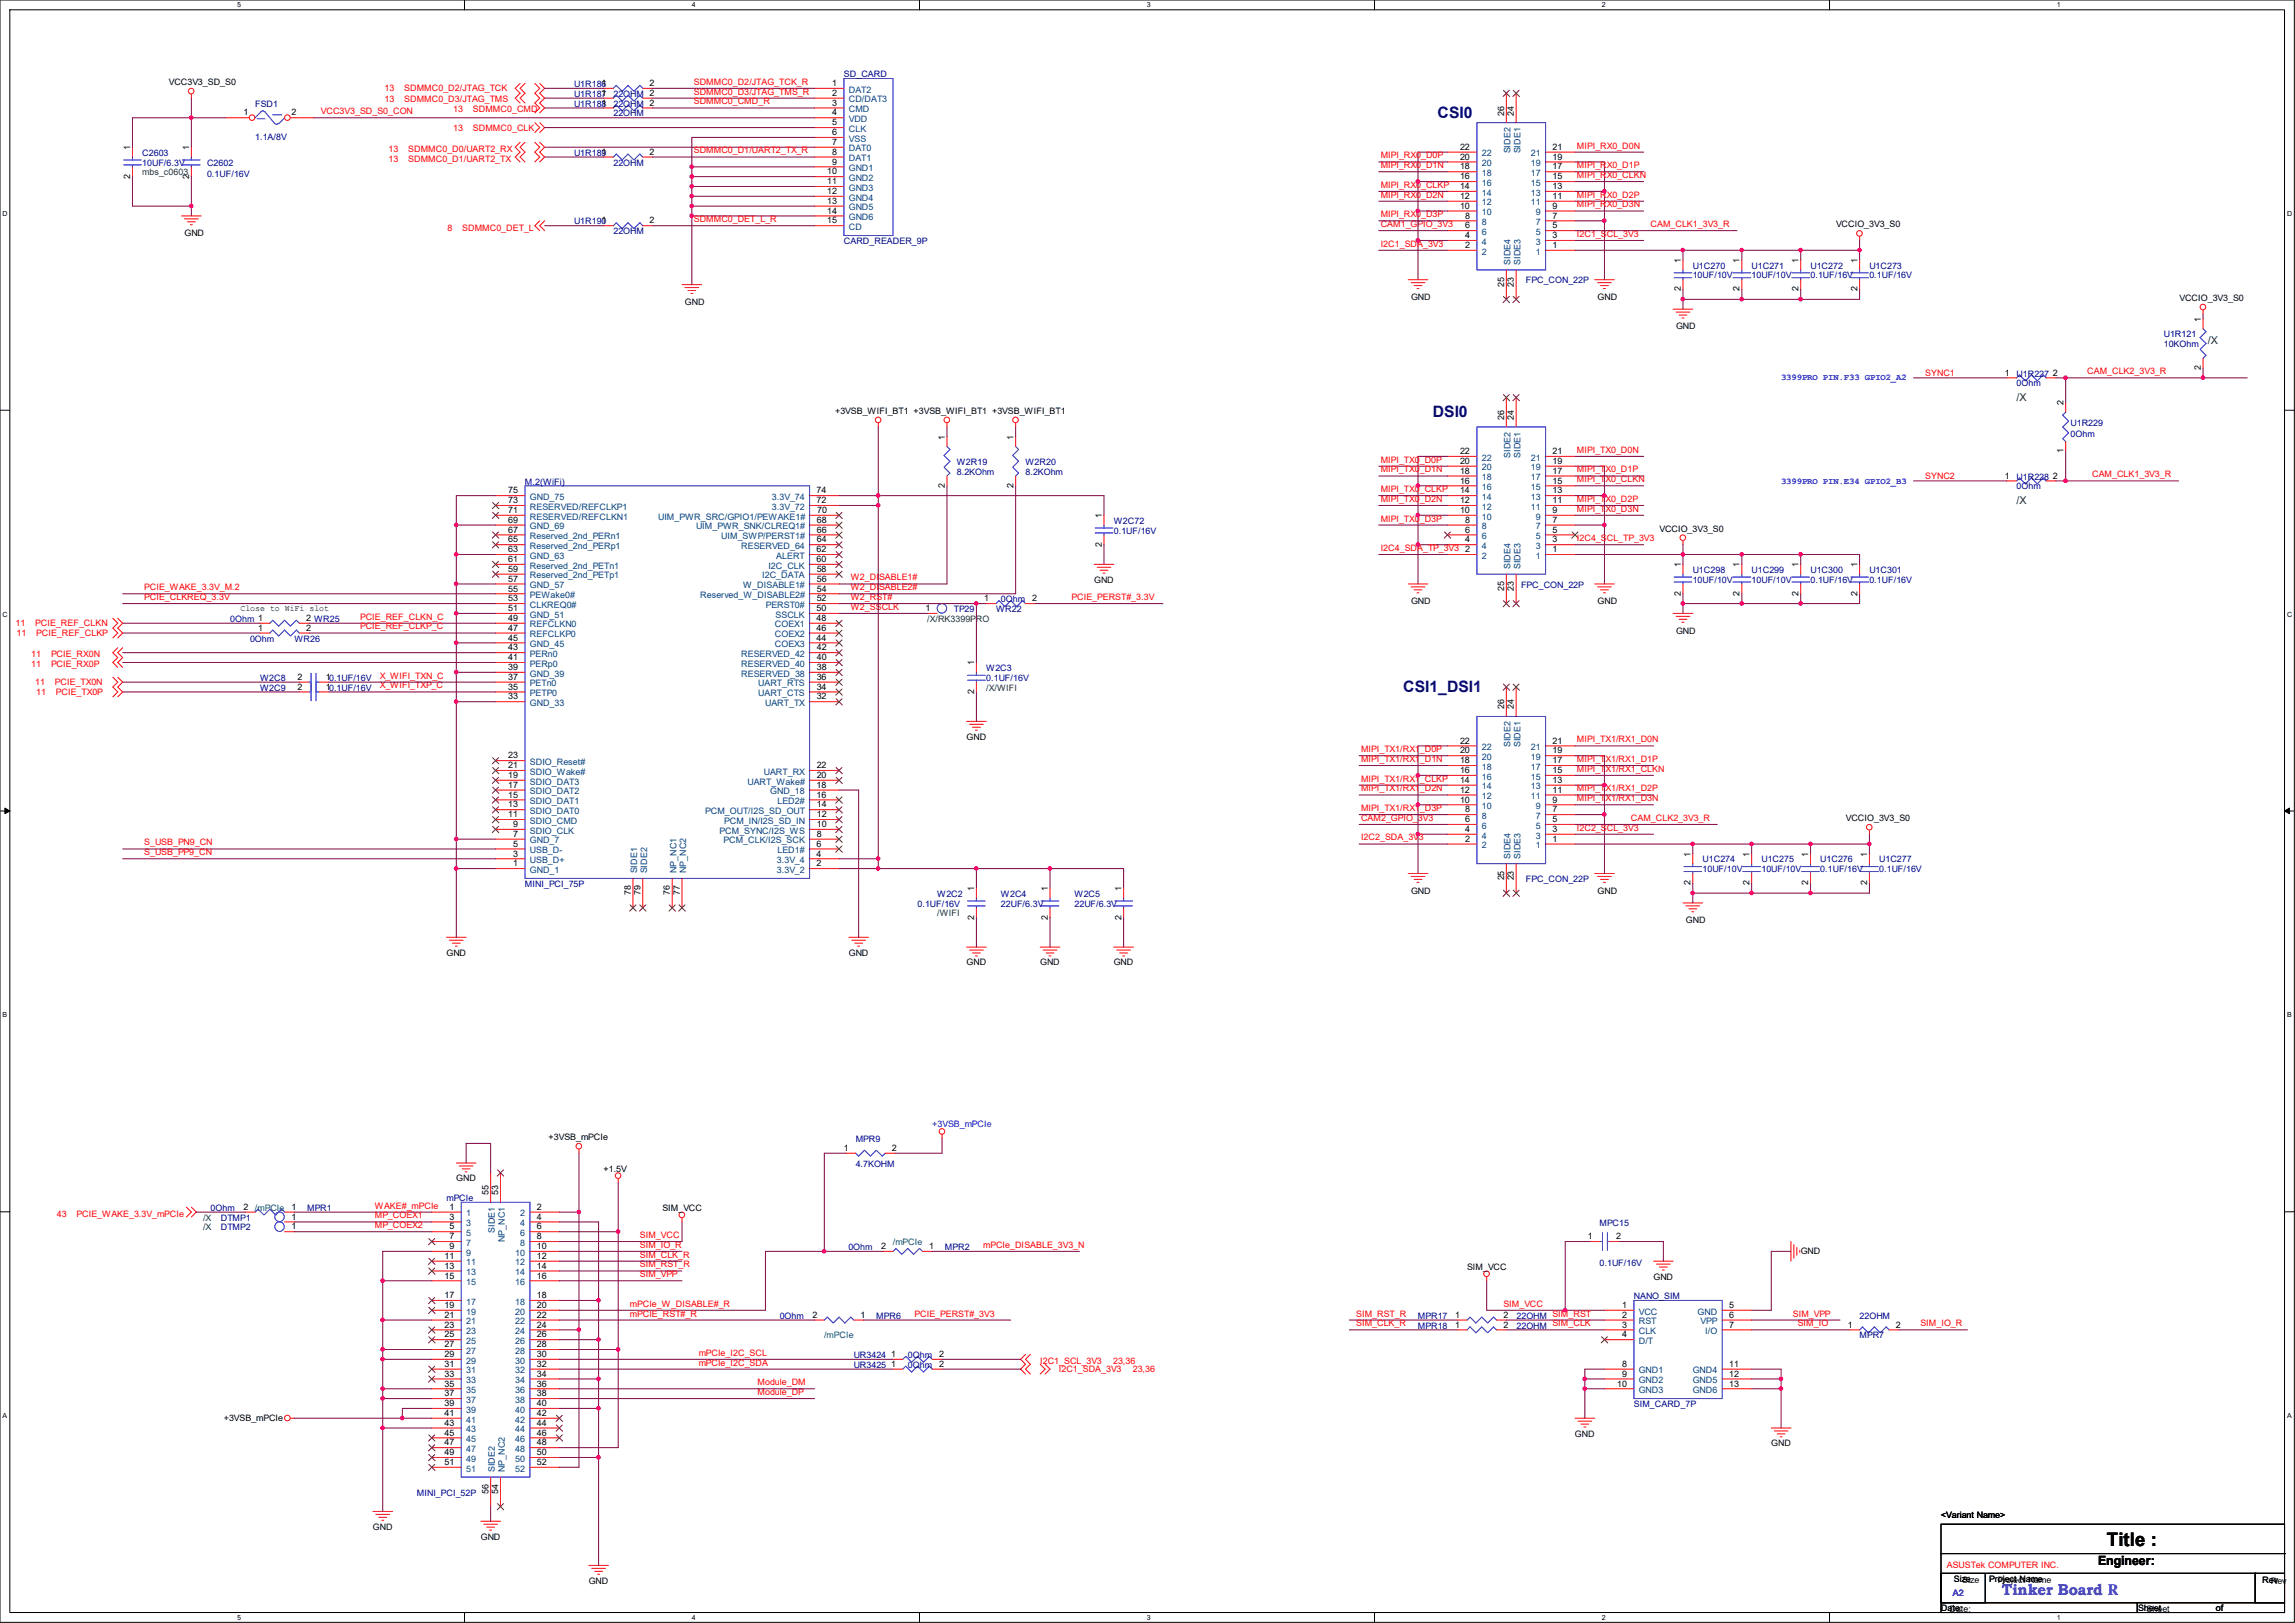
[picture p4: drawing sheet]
<svg xmlns="http://www.w3.org/2000/svg" width="297mm" height="210mm" viewBox="0 0 297 210" stroke-linecap="round" stroke-linejoin="round" font-family="sans-serif">
<defs><g id="words">
<text font-size="2.4" x="272.7" y="200.1">Title :</text>
<g font-size="2" fill="#000080">
<text x="186.1" y="15.2">CSI0</text>
<text x="185.4" y="54">DSI0</text>
<text x="181.6" y="89.5">CSI1_DSI1</text>
</g>
<text font-size="2" fill="#00f" x="259.1" y="206.4">Tinker Board R</text>
<text font-size="1.7" x="271.5" y="202.6">Engineer:</text>
<g font-size="1.4" fill="#008000">
<text x="285.7" y="44.5">/X</text>
<text x="261" y="51.9">/X</text>
<text x="261" y="65.2">/X</text>
</g>
<g font-size="1.1">
<text x="21.8" y="11">VCC3V3_SD_S0</text>
<text x="77.8" y="11.1">1</text>
<text x="84.1" y="11.1">2</text>
<text x="107.7" y="11.1">1</text>
<text x="31.5" y="14.9">1</text>
<text x="37.7" y="14.9">2</text>
<text x="77.8" y="13.7">1</text>
<text x="77.8" y="12.4">1</text>
<text x="107.7" y="17.5">6</text>
<text x="107.7" y="12.4">2</text>
<text x="107.7" y="13.7">3</text>
<text x="107.7" y="14.9">4</text>
<text x="107.7" y="16.2">5</text>
<text x="194.7" y="15" transform="rotate(-90 194.7 15)">26</text>
<text x="195.9" y="15" transform="rotate(-90 195.9 15)">24</text>
<text x="16.8" y="23.1" transform="rotate(-90 16.8 23.1)">2</text>
<text x="16.8" y="19.4" transform="rotate(-90 16.8 19.4)">1</text>
<text x="24.5" y="23.1" transform="rotate(-90 24.5 23.1)">2</text>
<text x="24.5" y="19.4" transform="rotate(-90 24.5 19.4)">1</text>
<text x="77.8" y="20">1</text>
<text x="84.1" y="20">2</text>
<text x="107" y="22.6">10</text>
<text x="107" y="23.8">11</text>
<text x="107.7" y="18.8">7</text>
<text x="107.7" y="20">8</text>
<text x="107.7" y="21.3">9</text>
<text x="189" y="20.7">20</text>
<text x="189" y="19.4">22</text>
<text x="189" y="23.2">16</text>
<text x="189" y="21.9">18</text>
<text x="200.9" y="23.2">15</text>
<text x="200.9" y="21.9">17</text>
<text x="200.9" y="20.7">19</text>
<text x="200.9" y="19.4">21</text>
<text x="77.8" y="28.9">1</text>
<text x="84.1" y="28.9">2</text>
<text x="107" y="25.1">12</text>
<text x="107" y="26.4">13</text>
<text x="107" y="27.6">14</text>
<text x="107" y="28.9">15</text>
<text x="189" y="27">10</text>
<text x="189" y="25.7">12</text>
<text x="189" y="24.5">14</text>
<text x="189.6" y="29.5">6</text>
<text x="189.6" y="28.3">8</text>
<text x="200.9" y="29.5">5</text>
<text x="200.9" y="28.3">7</text>
<text x="200.9" y="27">9</text>
<text x="200.9" y="25.7">11</text>
<text x="200.9" y="24.5">13</text>
<text x="237.6" y="29.4">VCCIO_3V3_S0</text>
<text x="23.9" y="30.6">GND</text>
<text x="189.6" y="30.8">4</text>
<text x="189.6" y="32.1">2</text>
<text x="200.9" y="30.8">3</text>
<text x="200.9" y="32.1">1</text>
<text x="217.5" y="34" transform="rotate(-90 217.5 34)">1</text>
<text x="225.1" y="34" transform="rotate(-90 225.1 34)">1</text>
<text x="232.8" y="34" transform="rotate(-90 232.8 34)">1</text>
<text x="240.4" y="34" transform="rotate(-90 240.4 34)">1</text>
<text x="88.6" y="39.5">GND</text>
<text x="182.6" y="38.8">GND</text>
<text x="194.7" y="37.1" transform="rotate(-90 194.7 37.1)">25</text>
<text x="195.9" y="37.1" transform="rotate(-90 195.9 37.1)">23</text>
<text x="206.8" y="38.8">GND</text>
<text x="217.5" y="37.7" transform="rotate(-90 217.5 37.7)">2</text>
<text x="225.1" y="37.7" transform="rotate(-90 225.1 37.7)">2</text>
<text x="232.8" y="37.7" transform="rotate(-90 232.8 37.7)">2</text>
<text x="240.4" y="37.7" transform="rotate(-90 240.4 37.7)">2</text>
<text x="282.1" y="38.9">VCCIO_3V3_S0</text>
<text x="284.8" y="41.7" transform="rotate(-90 284.8 41.7)">1</text>
<text x="216.9" y="42.6">GND</text>
<text x="284.8" y="47.9" transform="rotate(-90 284.8 47.9)">2</text>
<text x="108.1" y="53.6">+3VSB_WIFI_BT1 +3VSB_WIFI_BT1 +3VSB_WIFI_BT1</text>
<text x="259.5" y="48.6">1</text>
<text x="265.7" y="48.6">2</text>
<text x="267" y="52.4" transform="rotate(-90 267 52.4)">2</text>
<text x="122.3" y="56.9" transform="rotate(-90 122.3 56.9)">1</text>
<text x="131.2" y="56.9" transform="rotate(-90 131.2 56.9)">1</text>
<text x="189" y="58.8">22</text>
<text x="194.7" y="54.3" transform="rotate(-90 194.7 54.3)">26</text>
<text x="195.9" y="54.3" transform="rotate(-90 195.9 54.3)">24</text>
<text x="200.9" y="58.8">21</text>
<text x="267" y="58.7" transform="rotate(-90 267 58.7)">1</text>
<text x="65.8" y="65.1">73</text>
<text x="65.8" y="63.8">75</text>
<text x="105.7" y="65.1">72</text>
<text x="105.7" y="63.8">74</text>
<text x="122.3" y="63.1" transform="rotate(-90 122.3 63.1)">2</text>
<text x="131.2" y="63.1" transform="rotate(-90 131.2 63.1)">2</text>
<text x="189" y="65.1">12</text>
<text x="189" y="63.8">14</text>
<text x="189" y="62.6">16</text>
<text x="189" y="61.3">18</text>
<text x="189" y="60">20</text>
<text x="200.9" y="65.1">11</text>
<text x="200.9" y="63.8">13</text>
<text x="200.9" y="62.6">15</text>
<text x="200.9" y="61.3">17</text>
<text x="200.9" y="60">19</text>
<text x="259.5" y="61.9">1</text>
<text x="265.7" y="61.9">2</text>
<text x="65.8" y="68.9">67</text>
<text x="65.8" y="67.6">69</text>
<text x="65.8" y="66.4">71</text>
<text x="65.8" y="71.5">63</text>
<text x="65.8" y="70.2">65</text>
<text x="105.7" y="71.5">62</text>
<text x="105.7" y="70.2">64</text>
<text x="105.7" y="68.9">66</text>
<text x="105.7" y="67.6">68</text>
<text x="105.8" y="66.4">70</text>
<text x="142.6" y="70.7" transform="rotate(-90 142.6 70.7)">2</text>
<text x="142.6" y="67.1" transform="rotate(-90 142.6 67.1)">1</text>
<text x="189" y="66.4">10</text>
<text x="189.6" y="68.9">6</text>
<text x="189.6" y="67.6">8</text>
<text x="189.6" y="71.5">2</text>
<text x="189.6" y="70.2">4</text>
<text x="200.9" y="71.5">1</text>
<text x="200.9" y="70.2">3</text>
<text x="200.9" y="68.9">5</text>
<text x="200.9" y="67.6">7</text>
<text x="200.9" y="66.4">9</text>
<text x="214.8" y="68.8">VCCIO_3V3_S0</text>
<text x="65.8" y="77.8">53</text>
<text x="65.8" y="76.5">55</text>
<text x="65.8" y="75.3">57</text>
<text x="65.8" y="74">59</text>
<text x="65.8" y="72.7">61</text>
<text x="105.7" y="72.7">60</text>
<text x="105.7" y="77.8">52</text>
<text x="105.7" y="74">58</text>
<text x="105.7" y="75.3">56</text>
<text x="105.7" y="76.5">54</text>
<text x="127.4" y="77.8">1</text>
<text x="133.6" y="77.8">2</text>
<text x="141.6" y="75.4">GND</text>
<text x="194.7" y="76.5" transform="rotate(-90 194.7 76.5)">25</text>
<text x="195.9" y="76.5" transform="rotate(-90 195.9 76.5)">23</text>
<text x="217.5" y="77.1" transform="rotate(-90 217.5 77.1)">2</text>
<text x="217.5" y="73.4" transform="rotate(-90 217.5 73.4)">1</text>
<text x="225.1" y="77.1" transform="rotate(-90 225.1 77.1)">2</text>
<text x="225.1" y="73.4" transform="rotate(-90 225.1 73.4)">1</text>
<text x="232.8" y="77.1" transform="rotate(-90 232.8 77.1)">2</text>
<text x="232.8" y="73.4" transform="rotate(-90 232.8 73.4)">1</text>
<text x="240.4" y="77.1" transform="rotate(-90 240.4 77.1)">2</text>
<text x="240.4" y="73.4" transform="rotate(-90 240.4 73.4)">1</text>
<text x="31.1" y="79.1">Close to WiFi slot</text>
<text x="33.4" y="81.6">1</text>
<text x="39.6" y="81.6">2</text>
<text x="39.6" y="80.4">2 WR25</text>
<text x="65.8" y="82.9">45</text>
<text x="65.8" y="81.6">47</text>
<text x="65.8" y="80.4">49</text>
<text x="65.8" y="79.1">51</text>
<text x="105.7" y="79.1">50</text>
<text x="105.7" y="82.9">44</text>
<text x="105.7" y="81.6">46</text>
<text x="105.7" y="80.4">48</text>
<text x="119.8" y="79.1">1</text>
<text x="182.6" y="78.2">GND</text>
<text x="206.8" y="78.2">GND</text>
<text x="216.9" y="82">GND</text>
<text x="38.5" y="89.2">2</text>
<text x="38.5" y="88">2</text>
<text x="42.2" y="89.2">10.1UF/16V</text>
<text x="42.2" y="88">10.1UF/16V</text>
<text x="65.8" y="89.2">35</text>
<text x="65.8" y="88">37</text>
<text x="65.8" y="86.7">39</text>
<text x="65.8" y="85.4">41</text>
<text x="65.8" y="84.2">43</text>
<text x="105.7" y="89.2">34</text>
<text x="105.7" y="88">36</text>
<text x="105.7" y="86.7">38</text>
<text x="105.7" y="85.4">40</text>
<text x="105.7" y="84.2">42</text>
<text x="126.1" y="89.8" transform="rotate(-90 126.1 89.8)">2</text>
<text x="126.1" y="86.1" transform="rotate(-90 126.1 86.1)">1</text>
<text x="65.8" y="90.5">33</text>
<text x="105.7" y="90.5">32</text>
<text x="125.1" y="95.7">GND</text>
<text x="194.7" y="91.8" transform="rotate(-90 194.7 91.8)">26</text>
<text x="195.9" y="91.8" transform="rotate(-90 195.9 91.8)">24</text>
<text x="65.8" y="98.1">23</text>
<text x="65.8" y="99.4">21</text>
<text x="65.8" y="100.7">19</text>
<text x="65.8" y="101.9">17</text>
<text x="105.7" y="101.9">18</text>
<text x="105.7" y="99.4">22</text>
<text x="105.7" y="100.7">20</text>
<text x="189" y="101.3">14</text>
<text x="189" y="100">16</text>
<text x="189" y="98.8">18</text>
<text x="189" y="97.5">20</text>
<text x="189" y="96.2">22</text>
<text x="200.9" y="101.3">13</text>
<text x="200.9" y="100">15</text>
<text x="200.9" y="98.8">17</text>
<text x="200.9" y="97.5">19</text>
<text x="200.9" y="96.2">21</text>
<text x="65.8" y="103.2">15</text>
<text x="65.8" y="104.5">13</text>
<text x="65.8" y="105.8">11</text>
<text x="66.4" y="107">9</text>
<text x="105.7" y="103.2">16</text>
<text x="105.7" y="105.8">12</text>
<text x="105.7" y="107">10</text>
<text x="105.7" y="104.5">14</text>
<text x="189" y="102.6">12</text>
<text x="189" y="103.8">10</text>
<text x="189.6" y="107.7">4</text>
<text x="189.6" y="106.4">6</text>
<text x="189.6" y="105.1">8</text>
<text x="200.9" y="107.7">3</text>
<text x="200.9" y="106.4">5</text>
<text x="200.9" y="105.1">7</text>
<text x="200.9" y="103.8">9</text>
<text x="200.9" y="102.6">11</text>
<text x="238.9" y="106.3">VCCIO_3V3_S0</text>
<text x="66.4" y="108.3">7</text>
<text x="66.4" y="109.6">5</text>
<text x="66.4" y="110.8">3</text>
<text x="66.4" y="112.1">1</text>
<text x="105.7" y="109.6">6</text>
<text x="105.7" y="112.1">2</text>
<text x="105.7" y="110.8">4</text>
<text x="105.7" y="108.3">8</text>
<text x="189.6" y="108.9">2</text>
<text x="194.7" y="113.9" transform="rotate(-90 194.7 113.9)">25</text>
<text x="195.9" y="113.9" transform="rotate(-90 195.9 113.9)">23</text>
<text x="200.9" y="108.9">1</text>
<text x="218.8" y="110.9" transform="rotate(-90 218.8 110.9)">1</text>
<text x="226.4" y="110.9" transform="rotate(-90 226.4 110.9)">1</text>
<text x="234" y="110.9" transform="rotate(-90 234 110.9)">1</text>
<text x="241.6" y="110.9" transform="rotate(-90 241.6 110.9)">1</text>
<text x="81.6" y="115.8" transform="rotate(-90 81.6 115.8)">78</text>
<text x="82.9" y="115.8" transform="rotate(-90 82.9 115.8)">79</text>
<text x="86.7" y="115.8" transform="rotate(-90 86.7 115.8)">76</text>
<text x="88" y="115.8" transform="rotate(-90 88 115.8)">77</text>
<text x="126.1" y="119" transform="rotate(-90 126.1 119)">2</text>
<text x="126.1" y="115.3" transform="rotate(-90 126.1 115.3)">1</text>
<text x="135.6" y="119" transform="rotate(-90 135.6 119)">2</text>
<text x="135.6" y="115.3" transform="rotate(-90 135.6 115.3)">1</text>
<text x="145.1" y="119" transform="rotate(-90 145.1 119)">2</text>
<text x="145.1" y="115.3" transform="rotate(-90 145.1 115.3)">1</text>
<text x="182.6" y="115.7">GND</text>
<text x="206.8" y="115.7">GND</text>
<text x="218.2" y="119.5">GND</text>
<text x="218.8" y="114.6" transform="rotate(-90 218.8 114.6)">2</text>
<text x="226.4" y="114.6" transform="rotate(-90 226.4 114.6)">2</text>
<text x="234" y="114.6" transform="rotate(-90 234 114.6)">2</text>
<text x="241.6" y="114.6" transform="rotate(-90 241.6 114.6)">2</text>
<text x="57.8" y="123.7">GND</text>
<text x="109.9" y="123.7">GND</text>
<text x="125.1" y="124.9">GND</text>
<text x="134.6" y="124.9">GND</text>
<text x="144.1" y="124.9">GND</text>
<text x="71" y="147.5">+3VSB_mPCIe</text>
<text x="109.2" y="148.9">1</text>
<text x="115.4" y="148.9">2</text>
<text x="59.1" y="152.9">GND</text>
<text x="63.2" y="154.7" transform="rotate(-90 63.2 154.7)">55</text>
<text x="64.5" y="154.7" transform="rotate(-90 64.5 154.7)">53</text>
<text x="78.1" y="151.6">+1.5V</text>
<text x="31.5" y="156.6">2</text>
<text x="37.7" y="156.6">1</text>
<text x="37.7" y="157.8">1</text>
<text x="37.7" y="159.1">1</text>
<text x="58.2" y="161.6">9</text>
<text x="58.2" y="156.6">1</text>
<text x="58.2" y="157.8">3</text>
<text x="58.2" y="159.1">5</text>
<text x="58.2" y="160.4">7</text>
<text x="69.5" y="156.6">2</text>
<text x="69.5" y="157.8">4</text>
<text x="69.5" y="159.1">6</text>
<text x="69.5" y="160.4">8</text>
<text x="69.5" y="161.6">10</text>
<text x="85.7" y="156.7">SIM_VCC</text>
<text x="114" y="161.6">2</text>
<text x="120.3" y="161.6">1</text>
<text x="205.5" y="160.4">1</text>
<text x="209.2" y="160.4">2</text>
<text x="57.5" y="162.9">11</text>
<text x="57.5" y="164.2">13</text>
<text x="57.5" y="165.4">15</text>
<text x="57.5" y="168">17</text>
<text x="69.5" y="164.2">14</text>
<text x="69.5" y="165.4">16</text>
<text x="69.5" y="168">18</text>
<text x="69.5" y="162.9">12</text>
<text x="189.9" y="164.3">SIM_VCC</text>
<text x="214" y="165.6">GND</text>
<text x="233" y="162.3">GND</text>
<text x="57.5" y="169.3">19</text>
<text x="57.5" y="170.5">21</text>
<text x="57.5" y="171.8">23</text>
<text x="57.5" y="173.1">25</text>
<text x="69.5" y="169.3">20</text>
<text x="69.5" y="170.5">22</text>
<text x="69.5" y="171.8">24</text>
<text x="69.5" y="173.1">26</text>
<text x="105.2" y="170.5">2</text>
<text x="111.4" y="170.5">1</text>
<text x="188.3" y="171.8">1</text>
<text x="188.3" y="170.5">1</text>
<text x="194.6" y="171.8">2</text>
<text x="194.6" y="170.5">2</text>
<text x="209.9" y="169.3">1</text>
<text x="209.9" y="170.5">2</text>
<text x="209.9" y="171.8">3</text>
<text x="209.9" y="173.1">4</text>
<text x="223.8" y="171.8">7</text>
<text x="223.8" y="170.5">6</text>
<text x="223.8" y="169.3">5</text>
<text x="239.1" y="171.8">1</text>
<text x="245.4" y="171.8">2</text>
<text x="57.5" y="174.3">27</text>
<text x="57.5" y="175.6">29</text>
<text x="57.5" y="176.9">31</text>
<text x="57.5" y="178.1">33</text>
<text x="57.5" y="179.4">35</text>
<text x="69.5" y="174.3">28</text>
<text x="69.5" y="175.6">30</text>
<text x="69.5" y="176.9">32</text>
<text x="69.5" y="178.1">34</text>
<text x="69.5" y="179.4">36</text>
<text x="115.3" y="175.6">1</text>
<text x="115.3" y="176.9">1</text>
<text x="121.5" y="176.9">2</text>
<text x="121.5" y="175.6">2</text>
<text x="209.3" y="179.4">10</text>
<text x="209.9" y="176.9">8</text>
<text x="209.9" y="178.1">9</text>
<text x="223.8" y="179.4">13</text>
<text x="223.8" y="176.9">11</text>
<text x="223.8" y="178.1">12</text>
<text x="29" y="183.9">+3VSB_mPCIe</text>
<text x="57.5" y="180.7">37</text>
<text x="57.5" y="182">39</text>
<text x="57.5" y="183.2">41</text>
<text x="57.5" y="184.5">43</text>
<text x="57.5" y="185.8">45</text>
<text x="69.5" y="180.7">38</text>
<text x="69.5" y="182">40</text>
<text x="69.5" y="183.2">42</text>
<text x="69.5" y="184.5">44</text>
<text x="69.5" y="185.8">46</text>
<text x="203.8" y="185.9">GND</text>
<text x="57.5" y="187">47</text>
<text x="57.5" y="188.3">49</text>
<text x="57.5" y="189.6">51</text>
<text x="69.5" y="187">48</text>
<text x="69.5" y="188.3">50</text>
<text x="69.5" y="189.6">52</text>
<text x="229.2" y="187.2">GND</text>
<text x="48.3" y="198">GND</text>
<text x="63.2" y="193.3" transform="rotate(-90 63.2 193.3)">56</text>
<text x="64.5" y="193.3" transform="rotate(-90 64.5 193.3)">54</text>
<text x="251.2" y="196.4">&lt;Variant Name&gt;</text>
<text x="62.2" y="199.2">GND</text>
<text x="76.2" y="204.9">GND</text>
<text x="251.2" y="208.5">Date:</text>
<text x="252.3" y="208.6">Date:</text>
<text x="252.9" y="204.7">Size</text>
<text x="253.9" y="204.8">Size</text>
<text x="257.4" y="204.7">Project Name</text>
<text x="258.5" y="204.8">Project Name</text>
<text x="276.7" y="208.5">Sheet</text>
<text x="277.8" y="208.6">Sheet</text>
<text x="286.8" y="208.5">of</text>
<text x="292.8" y="204.8">Rev</text>
<text x="293.9" y="205">Rev</text>
</g>
<g font-size="1.1" fill="#f00">
<text x="49.8" y="11.8">13</text>
<text x="52.3" y="11.8">SDMMC0_D2/JTAG_TCK</text>
<text x="89.8" y="11">SDMMC0_D2/JTAG_TCK_R</text>
<text x="41.5" y="14.8">VCC3V3_SD_S0_CON</text>
<text x="49.8" y="13.2">13</text>
<text x="52.3" y="13.2">SDMMC0_D3/JTAG_TMS</text>
<text x="58.7" y="14.4">13</text>
<text x="58.7" y="17">13</text>
<text x="61.2" y="14.4">SDMMC0_CMD</text>
<text x="61.2" y="17">SDMMC0_CLK</text>
<text x="89.8" y="12.2">SDMMC0_D3/JTAG_TMS_R</text>
<text x="89.8" y="13.5">SDMMC0_CMD_R</text>
<text x="50.3" y="19.6">13</text>
<text x="50.3" y="20.9">13</text>
<text x="52.8" y="19.6">SDMMC0_D0/UART2_RX</text>
<text x="52.8" y="20.9">SDMMC0_D1/UART2_TX</text>
<text x="89.8" y="19.9">SDMMC0_D1/UART2_TX_R</text>
<text x="178.7" y="20.5">MIPI_RX0_D0P</text>
<text x="178.7" y="21.8">MIPI_RX0_D1N</text>
<text x="204.1" y="21.8">MIPI_RX0_D1P</text>
<text x="204.1" y="23">MIPI_RX0_CLKN</text>
<text x="204.1" y="19.2">MIPI_RX0_D0N</text>
<text x="57.9" y="29.9">8</text>
<text x="59.8" y="29.9">SDMMC0_DET_L</text>
<text x="89.8" y="28.7">SDMMC0_DET_L_R</text>
<text x="178.7" y="24.3">MIPI_RX0_CLKP</text>
<text x="178.7" y="25.6">MIPI_RX0_D2N</text>
<text x="178.7" y="28.1">MIPI_RX0_D3P</text>
<text x="178.7" y="29.4">CAM1_GPIO_3V3</text>
<text x="204.1" y="25.6">MIPI_RX0_D2P</text>
<text x="204.1" y="26.8">MIPI_RX0_D3N</text>
<text x="213.6" y="29.4">CAM_CLK1_3V3_R</text>
<text x="178.7" y="31.9">I2C1_SDA_3V3</text>
<text x="204.1" y="30.7">I2C1_SCL_3V3</text>
<text x="249.2" y="48.6">SYNC1</text>
<text x="270.1" y="48.4">CAM_CLK2_3V3_R</text>
<text x="178.7" y="59.9">MIPI_TX0_D0P</text>
<text x="204.1" y="58.6">MIPI_TX0_D0N</text>
<text x="178.7" y="63.7">MIPI_TX0_CLKP</text>
<text x="178.7" y="64.9">MIPI_TX0_D2N</text>
<text x="178.7" y="61.1">MIPI_TX0_D1N</text>
<text x="204.1" y="62.4">MIPI_TX0_CLKN</text>
<text x="204.1" y="64.9">MIPI_TX0_D2P</text>
<text x="204.1" y="61.1">MIPI_TX0_D1P</text>
<text x="249.2" y="62">SYNC2</text>
<text x="270.8" y="61.8">CAM_CLK1_3V3_R</text>
<text x="178.7" y="67.5">MIPI_TX0_D3P</text>
<text x="178.7" y="71.3">I2C4_SDA_TP_3V3</text>
<text x="204.1" y="66.2">MIPI_TX0_D3N</text>
<text x="204.1" y="70">I2C4_SCL_TP_3V3</text>
<text x="18.7" y="77.6">PCIE_CLKREQ_3.3V</text>
<text x="18.7" y="76.4">PCIE_WAKE_3.3V_M.2</text>
<text x="110.1" y="75.1">W2_DISABLE1#</text>
<text x="110.1" y="76.4">W2_DISABLE2#</text>
<text x="110.1" y="77.6">W2_RST#</text>
<text x="138.7" y="77.6">PCIE_PERST#_3.3V</text>
<text x="2" y="81">11</text>
<text x="2.1" y="82.3">11</text>
<text x="4.6" y="81">PCIE_REF_CLKN</text>
<text x="4.7" y="82.3">PCIE_REF_CLKP</text>
<text x="46.6" y="80.2">PCIE_REF_CLKN_C</text>
<text x="46.6" y="81.5">PCIE_REF_CLKP_C</text>
<text x="110.1" y="78.9">W2_SSCLK</text>
<text x="4.1" y="85.1">11</text>
<text x="4.1" y="86.3">11</text>
<text x="4.6" y="88.6">11</text>
<text x="4.7" y="89.9">11</text>
<text x="6.6" y="85.1">PCIE_RX0N</text>
<text x="6.6" y="86.3">PCIE_RX0P</text>
<text x="7.1" y="88.6">PCIE_TX0N</text>
<text x="7.2" y="89.9">PCIE_TX0P</text>
<text x="49.1" y="89.1">X_WIFI_TXP_C</text>
<text x="49.1" y="87.8">X_WIFI_TXN_C</text>
<text x="176.1" y="97.3">MIPI_TX1/RX1_D0P</text>
<text x="176.1" y="98.6">MIPI_TX1/RX1_D1N</text>
<text x="176.1" y="101.1">MIPI_TX1/RX1_CLKP</text>
<text x="204.1" y="99.9">MIPI_TX1/RX1_CLKN</text>
<text x="204.1" y="96.1">MIPI_TX1/RX1_D0N</text>
<text x="204.1" y="98.6">MIPI_TX1/RX1_D1P</text>
<text x="176.1" y="102.4">MIPI_TX1/RX1_D2N</text>
<text x="176.1" y="104.9">MIPI_TX1/RX1_D3P</text>
<text x="176.1" y="106.2">CAM2_GPIO_3V3</text>
<text x="204.1" y="102.4">MIPI_TX1/RX1_D2P</text>
<text x="204.1" y="103.7">MIPI_TX1/RX1_D3N</text>
<text x="204.1" y="107.5">I2C2_SCL_3V3</text>
<text x="211.1" y="106.2">CAM_CLK2_3V3_R</text>
<text x="18.7" y="109.4">S_USB_PN9_CN</text>
<text x="18.7" y="110.7">S_USB_PP9_CN</text>
<text x="176.1" y="108.8">I2C2_SDA_3V3</text>
<text x="7.4" y="157.4">43</text>
<text x="9.9" y="157.4">PCIE_WAKE_3.3V_mPCIe</text>
<text x="48.5" y="156.4">WAKE#_mPCIe</text>
<text x="48.5" y="157.7">MP_COEX1</text>
<text x="48.5" y="158.9">MP_COEX2</text>
<text x="82.8" y="160.2">SIM_VCC</text>
<text x="82.8" y="161.5">SIM_IO_R</text>
<text x="127.2" y="161.5">mPCIe_DISABLE_3V3_N</text>
<text x="82.8" y="164">SIM_RST_R</text>
<text x="82.8" y="162.7">SIM_CLK_R</text>
<text x="82.8" y="165.3">SIM_VPP</text>
<text x="81.5" y="169.1">mPCIe_W_DISABLE#_R</text>
<text x="81.5" y="170.4">mPCIE_RST#_R</text>
<text x="118.4" y="170.4">PCIE_PERST#_3V3</text>
<text x="175.5" y="171.6">SIM_CLK_R</text>
<text x="175.5" y="170.4">SIM_RST_R</text>
<text x="194.6" y="169.1">SIM_VCC</text>
<text x="200.9" y="170.4">SIM_RST</text>
<text x="200.9" y="171.6">SIM_CLK</text>
<text x="232" y="170.4">SIM_VPP</text>
<text x="232.7" y="171.6">SIM_IO</text>
<text x="248.5" y="171.6">SIM_IO_R</text>
<text x="90.4" y="175.4">mPCIe_I2C_SCL</text>
<text x="90.4" y="176.7">mPCIe_I2C_SDA</text>
<text x="98" y="179.2">Module_DM</text>
<text x="134.6" y="176.5">I2C1_SCL_3V3</text>
<text x="137" y="177.5">I2C1_SDA_3V3</text>
<text x="144.1" y="176.5">23,36</text>
<text x="146.6" y="177.5">23,36</text>
<text x="98" y="180.5">Module_DP</text>
<text x="252" y="202.9">ASUSTek COMPUTER INC.</text>
</g>
<g font-size="1.1" fill="#000080">
<text x="74.3" y="11.3">U1R186</text>
<text x="109.2" y="10">SD_CARD</text>
<text x="33" y="13.8">FSD1</text>
<text x="74.3" y="13.8">U1R188</text>
<text x="74.3" y="12.5">U1R187</text>
<text x="79.4" y="15.1">22OHM</text>
<text x="79.4" y="13.8">22OHM 2</text>
<text x="79.4" y="12.5">22OHM 2</text>
<text x="18.4" y="20.2">C2603</text>
<text x="18.4" y="21.4">10UF/6.3V</text>
<text x="26.8" y="21.4">C2602</text>
<text x="26.8" y="22.9">0.1UF/16V</text>
<text x="33" y="18.1">1.1A/8V</text>
<text x="74.3" y="20.2">U1R189</text>
<text x="79.4" y="21.4">22OHM</text>
<text x="74.3" y="29">U1R190</text>
<text x="79.4" y="30.3">22OHM</text>
<text x="109.2" y="31.6">CARD_READER_9P</text>
<text x="219.1" y="34.8">U1C270</text>
<text x="226.7" y="34.8">U1C271</text>
<text x="234.3" y="34.8">U1C272</text>
<text x="241.9" y="34.8">U1C273</text>
<text x="197.5" y="36.7">FPC_CON_22P</text>
<text x="219.1" y="36">10UF/10V</text>
<text x="226.7" y="36">10UF/10V</text>
<text x="234.3" y="36">0.1UF/16V</text>
<text x="241.9" y="36">0.1UF/16V</text>
<text x="280" y="43.6">U1R121</text>
<text x="280" y="44.9">10KOhm</text>
<text x="261" y="48.7">U1R227</text>
<text x="261" y="50">0Ohm</text>
<text x="268" y="55.1">U1R229</text>
<text x="268" y="56.6">0Ohm</text>
<text x="67.9" y="62.7">M.2(WiFi)</text>
<text x="123.8" y="60.2">W2R19</text>
<text x="123.8" y="61.4">8.2KOhm</text>
<text x="132.7" y="60.2">W2R20</text>
<text x="132.7" y="61.4">8.2KOhm</text>
<text x="261" y="62.1">U1R228</text>
<text x="261" y="63.3">0Ohm</text>
<text x="144.1" y="67.8">W2C72</text>
<text x="144.1" y="69">0.1UF/16V</text>
<text x="129.5" y="77.9">0Ohm</text>
<text x="196.8" y="76">FPC_CON_22P</text>
<text x="219.1" y="74.1">U1C298</text>
<text x="219.1" y="75.4">10UF/10V</text>
<text x="226.7" y="74.1">U1C299</text>
<text x="226.7" y="75.4">10UF/10V</text>
<text x="234.3" y="74.1">U1C300</text>
<text x="234.3" y="75.4">0.1UF/16V</text>
<text x="241.9" y="74.1">U1C301</text>
<text x="241.9" y="75.4">0.1UF/16V</text>
<text x="29.8" y="80.5">0Ohm 1</text>
<text x="32.4" y="83">0Ohm</text>
<text x="38.1" y="83">WR26</text>
<text x="123.4" y="79.2">TP29</text>
<text x="128.9" y="79.2">WR22</text>
<text x="33.7" y="89.4">W2C9</text>
<text x="33.7" y="88.1">W2C8</text>
<text x="127.6" y="86.8">W2C3</text>
<text x="127.6" y="88.1">0.1UF/16V</text>
<text x="220.3" y="111.6">U1C274</text>
<text x="220.3" y="112.9">10UF/10V</text>
<text x="228" y="111.6">U1C275</text>
<text x="228" y="112.9">10UF/10V</text>
<text x="235.6" y="111.6">U1C276</text>
<text x="235.6" y="112.9">0.1UF/16V</text>
<text x="243.2" y="111.6">U1C277</text>
<text x="243.2" y="112.9">0.1UF/16V</text>
<text x="67.9" y="114.8">MINI_PCI_75P</text>
<text x="118.7" y="117.3">0.1UF/16V</text>
<text x="121.3" y="116">W2C2</text>
<text x="129.5" y="116">W2C4</text>
<text x="129.5" y="117.3">22UF/6.3V</text>
<text x="139.1" y="116">W2C5</text>
<text x="139.1" y="117.3">22UF/6.3V</text>
<text x="197.5" y="114.1">FPC_CON_22P</text>
<text x="110.7" y="147.8">MPR9</text>
<text x="57.8" y="155.4">mPCIe</text>
<text x="110.7" y="151">4.7KOHM</text>
<text x="27.2" y="156.7">0Ohm</text>
<text x="28.6" y="159.2">DTMP2</text>
<text x="28.6" y="158">DTMP1</text>
<text x="39.8" y="156.7">MPR1</text>
<text x="109.8" y="161.8">0Ohm</text>
<text x="122.3" y="161.8">MPR2</text>
<text x="207" y="158.6">MPC15</text>
<text x="207" y="163.8">0.1UF/16V</text>
<text x="100.9" y="170.7">0Ohm</text>
<text x="113.4" y="170.7">MPR6</text>
<text x="183.5" y="171.9">MPR18</text>
<text x="183.5" y="170.7">MPR17</text>
<text x="196.3" y="171.9">22OHM</text>
<text x="196.3" y="170.7">22OHM</text>
<text x="211.4" y="168.1">NANO_SIM</text>
<text x="240.7" y="173.2">MPR7</text>
<text x="240.7" y="170.6">22OHM</text>
<text x="110.5" y="175.7">UR3424</text>
<text x="110.5" y="177">UR3425</text>
<text x="117.5" y="175.7">0Ohm</text>
<text x="117.5" y="177">0Ohm</text>
<text x="211.4" y="182.1">SIM_CARD_7P</text>
<text x="54" y="193.6">MINI_PCI_52P</text>
</g>
<g font-size="1.1" fill="#004080">
<text x="109.9" y="12">DAT2</text>
<text x="109.9" y="13.3">CD/DAT3</text>
<text x="109.9" y="14.5">CMD</text>
<text x="109.9" y="15.8">VDD</text>
<text x="109.9" y="17.1">CLK</text>
<text x="109.9" y="18.3">VSS</text>
<text x="109.9" y="19.6">DAT0</text>
<text x="109.9" y="20.9">DAT1</text>
<text x="109.9" y="22.1">GND1</text>
<text x="109.9" y="23.4">GND2</text>
<text x="191.8" y="21.5">20</text>
<text x="191.8" y="20.2">22</text>
<text x="191.8" y="22.8">18</text>
<text x="195.5" y="19.9" transform="rotate(-90 195.5 19.9)">SIDE2</text>
<text x="196.8" y="19.9" transform="rotate(-90 196.8 19.9)">SIDE1</text>
<text x="198.1" y="22.8">17</text>
<text x="198.1" y="21.5">19</text>
<text x="198.1" y="20.2">21</text>
<text x="109.9" y="24.7">GND3</text>
<text x="109.9" y="26">GND4</text>
<text x="109.9" y="27.2">GND5</text>
<text x="109.9" y="28.5">GND6</text>
<text x="109.9" y="29.8">CD</text>
<text x="191.8" y="29.1">8</text>
<text x="191.8" y="27.9">10</text>
<text x="191.8" y="26.6">12</text>
<text x="191.8" y="25.3">14</text>
<text x="191.8" y="24">16</text>
<text x="198.1" y="24">15</text>
<text x="198.1" y="26.6">11</text>
<text x="198.1" y="25.3">13</text>
<text x="198.7" y="29.1">7</text>
<text x="198.7" y="27.9">9</text>
<text x="191.8" y="31.7">4</text>
<text x="191.8" y="30.4">6</text>
<text x="191.8" y="32.9">2</text>
<text x="195.5" y="34.3" transform="rotate(-90 195.5 34.3)">SIDE4</text>
<text x="196.8" y="34.3" transform="rotate(-90 196.8 34.3)">SIDE3</text>
<text x="198.7" y="31.7">3</text>
<text x="198.7" y="30.4">5</text>
<text x="198.7" y="32.9">1</text>
<text x="191.8" y="59.6">22</text>
<text x="195.5" y="59.2" transform="rotate(-90 195.5 59.2)">SIDE2</text>
<text x="196.8" y="59.2" transform="rotate(-90 196.8 59.2)">SIDE1</text>
<text x="198.1" y="59.6">21</text>
<text x="68.6" y="66">RESERVED/REFCLKP1</text>
<text x="68.6" y="64.7">GND_75</text>
<text x="99.9" y="66">3.3V_72</text>
<text x="99.9" y="64.7">3.3V_74</text>
<text x="191.8" y="66">12</text>
<text x="191.8" y="64.7">14</text>
<text x="191.8" y="63.4">16</text>
<text x="191.8" y="62.1">18</text>
<text x="191.8" y="60.9">20</text>
<text x="198.1" y="66">11</text>
<text x="198.1" y="64.7">13</text>
<text x="198.1" y="63.4">15</text>
<text x="198.1" y="62.1">17</text>
<text x="198.1" y="60.9">19</text>
<text x="68.6" y="69.8">Reserved_2nd_PERn1</text>
<text x="68.6" y="68.5">GND_69</text>
<text x="68.6" y="67.2">RESERVED/REFCLKN1</text>
<text x="68.6" y="71">Reserved_2nd_PERp1</text>
<text x="85.2" y="67.2">UIM_PWR_SRC/GPIO1/PEWAKE1#</text>
<text x="90.1" y="68.5">UIM_PWR_SNK/CLREQ1#</text>
<text x="93.3" y="69.8">UIM_SWP/PERST1#</text>
<text x="95.9" y="71">RESERVED_64</text>
<text x="191.8" y="69.8">6</text>
<text x="191.8" y="68.5">8</text>
<text x="191.8" y="67.2">10</text>
<text x="191.8" y="71">4</text>
<text x="198.7" y="71">3</text>
<text x="198.7" y="69.8">5</text>
<text x="198.7" y="68.5">7</text>
<text x="198.7" y="67.2">9</text>
<text x="68.6" y="77.4">PEWake0#</text>
<text x="68.6" y="76.1">GND_57</text>
<text x="68.6" y="74.8">Reserved_2nd_PETp1</text>
<text x="68.6" y="73.6">Reserved_2nd_PETn1</text>
<text x="68.6" y="72.3">GND_63</text>
<text x="90.6" y="77.4">Reserved_W_DISABLE2#</text>
<text x="96.2" y="76.1">W_DISABLE1#</text>
<text x="98.6" y="74.8">I2C_DATA</text>
<text x="99.4" y="73.6">I2C_CLK</text>
<text x="100.5" y="72.3">ALERT</text>
<text x="191.8" y="72.3">2</text>
<text x="195.5" y="73.7" transform="rotate(-90 195.5 73.7)">SIDE4</text>
<text x="196.8" y="73.7" transform="rotate(-90 196.8 73.7)">SIDE3</text>
<text x="198.7" y="72.3">1</text>
<text x="68.6" y="83.7">GND_45</text>
<text x="68.6" y="82.5">REFCLKP0</text>
<text x="68.6" y="81.2">REFCLKN0</text>
<text x="68.6" y="79.9">GND_51</text>
<text x="68.6" y="78.7">CLKREQ0#</text>
<text x="99.1" y="78.7">PERST0#</text>
<text x="100.3" y="83.7">COEX3</text>
<text x="100.3" y="82.5">COEX2</text>
<text x="100.3" y="81.2">COEX1</text>
<text x="100.4" y="79.9">SSCLK</text>
<text x="68.6" y="88.8">PETn0</text>
<text x="68.6" y="87.5">GND_39</text>
<text x="68.6" y="86.3">PERp0</text>
<text x="68.6" y="85">PERn0</text>
<text x="95.9" y="87.5">RESERVED_38</text>
<text x="95.9" y="86.3">RESERVED_40</text>
<text x="95.9" y="85">RESERVED_42</text>
<text x="98.1" y="88.8">UART_RTS</text>
<text x="68.6" y="91.4">GND_33</text>
<text x="68.6" y="90.1">PETP0</text>
<text x="98.1" y="90.1">UART_CTS</text>
<text x="99" y="91.4">UART_TX</text>
<text x="68.6" y="99">SDIO_Reset#</text>
<text x="68.6" y="100.2">SDIO_Wake#</text>
<text x="68.6" y="101.5">SDIO_DAT3</text>
<text x="96.7" y="101.5">UART_Wake#</text>
<text x="98.8" y="100.2">UART_RX</text>
<text x="191.8" y="100.9">16</text>
<text x="191.8" y="99.6">18</text>
<text x="191.8" y="98.3">20</text>
<text x="191.8" y="97.1">22</text>
<text x="195.5" y="96.7" transform="rotate(-90 195.5 96.7)">SIDE2</text>
<text x="196.8" y="96.7" transform="rotate(-90 196.8 96.7)">SIDE1</text>
<text x="198.1" y="100.9">15</text>
<text x="198.1" y="99.6">17</text>
<text x="198.1" y="98.3">19</text>
<text x="198.1" y="97.1">21</text>
<text x="68.6" y="102.8">SDIO_DAT2</text>
<text x="68.6" y="104.1">SDIO_DAT1</text>
<text x="68.6" y="105.3">SDIO_DAT0</text>
<text x="68.6" y="106.6">SDIO_CMD</text>
<text x="68.6" y="107.9">SDIO_CLK</text>
<text x="91.3" y="105.3">PCM_OUT/I2S_SD_OUT</text>
<text x="93.1" y="107.9">PCM_SYNC/I2S_WS</text>
<text x="93.7" y="106.6">PCM_IN/I2S_SD_IN</text>
<text x="99.7" y="102.8">GND_18</text>
<text x="100.6" y="104.1">LED2#</text>
<text x="191.8" y="103.4">12</text>
<text x="191.8" y="102.2">14</text>
<text x="191.8" y="107.2">6</text>
<text x="191.8" y="106">8</text>
<text x="191.8" y="104.7">10</text>
<text x="198.1" y="103.4">11</text>
<text x="198.1" y="102.2">13</text>
<text x="198.7" y="107.2">5</text>
<text x="198.7" y="106">7</text>
<text x="198.7" y="104.7">9</text>
<text x="68.6" y="109.1">GND_7</text>
<text x="68.6" y="110.4">USB_D-</text>
<text x="68.6" y="111.7">USB_D+</text>
<text x="68.6" y="112.9">GND_1</text>
<text x="82.5" y="113" transform="rotate(-90 82.5 113)">SIDE1</text>
<text x="83.7" y="113" transform="rotate(-90 83.7 113)">SIDE2</text>
<text x="87.5" y="113" transform="rotate(-90 87.5 113)">NP_NC1</text>
<text x="88.8" y="113" transform="rotate(-90 88.8 113)">NP_NC2</text>
<text x="93.6" y="109.1">PCM_CLK/I2S_SCK</text>
<text x="100.5" y="112.9">3.3V_2</text>
<text x="100.5" y="111.7">3.3V_4</text>
<text x="100.6" y="110.4">LED1#</text>
<text x="191.8" y="109.8">2</text>
<text x="191.8" y="108.5">4</text>
<text x="195.5" y="111.1" transform="rotate(-90 195.5 111.1)">SIDE4</text>
<text x="196.8" y="111.1" transform="rotate(-90 196.8 111.1)">SIDE3</text>
<text x="198.7" y="109.8">1</text>
<text x="198.7" y="108.5">3</text>
<text x="60.3" y="157.4">1</text>
<text x="60.3" y="158.7">3</text>
<text x="60.3" y="159.9">5</text>
<text x="60.3" y="161.2">7</text>
<text x="64.1" y="159.6" transform="rotate(-90 64.1 159.6)">SIDE1</text>
<text x="65.3" y="160.8" transform="rotate(-90 65.3 160.8)">NP_NC1</text>
<text x="67.3" y="157.4">2</text>
<text x="67.3" y="158.7">4</text>
<text x="67.3" y="159.9">6</text>
<text x="67.3" y="161.2">8</text>
<text x="60.3" y="162.5">9</text>
<text x="60.3" y="163.8">11</text>
<text x="60.3" y="165">13</text>
<text x="60.3" y="166.3">15</text>
<text x="66.7" y="165">14</text>
<text x="66.7" y="166.3">16</text>
<text x="66.7" y="162.5">10</text>
<text x="66.7" y="163.8">12</text>
<text x="60.3" y="168.8">17</text>
<text x="60.3" y="170.1">19</text>
<text x="60.3" y="171.4">21</text>
<text x="60.3" y="172.6">23</text>
<text x="60.3" y="173.9">25</text>
<text x="66.7" y="168.8">18</text>
<text x="66.7" y="170.1">20</text>
<text x="66.7" y="171.4">22</text>
<text x="66.7" y="172.6">24</text>
<text x="66.7" y="173.9">26</text>
<text x="212.1" y="170.1">VCC</text>
<text x="212.1" y="171.4">RST</text>
<text x="212.1" y="172.6">CLK</text>
<text x="212.1" y="173.9">D/T</text>
<text x="219.7" y="170.1">GND</text>
<text x="220.1" y="171.4">VPP</text>
<text x="220.7" y="172.6">I/O</text>
<text x="60.3" y="175.2">27</text>
<text x="60.3" y="176.5">29</text>
<text x="60.3" y="177.7">31</text>
<text x="60.3" y="179">33</text>
<text x="66.7" y="175.2">28</text>
<text x="66.7" y="176.5">30</text>
<text x="66.7" y="177.7">32</text>
<text x="66.7" y="179">34</text>
<text x="212.1" y="177.7">GND1</text>
<text x="212.1" y="179">GND2</text>
<text x="219.1" y="177.7">GND4</text>
<text x="219.1" y="179">GND5</text>
<text x="60.3" y="180.3">35</text>
<text x="60.3" y="181.5">37</text>
<text x="60.3" y="182.8">39</text>
<text x="60.3" y="184.1">41</text>
<text x="60.3" y="185.3">43</text>
<text x="66.7" y="180.3">36</text>
<text x="66.7" y="181.5">38</text>
<text x="66.7" y="182.8">40</text>
<text x="66.7" y="184.1">42</text>
<text x="66.7" y="185.3">44</text>
<text x="212.1" y="180.3">GND3</text>
<text x="219.1" y="180.3">GND6</text>
<text x="60.3" y="186.6">45</text>
<text x="60.3" y="187.9">47</text>
<text x="60.3" y="189.2">49</text>
<text x="60.3" y="190.4">51</text>
<text x="64.1" y="190.5" transform="rotate(-90 64.1 190.5)">SIDE2</text>
<text x="65.3" y="190.5" transform="rotate(-90 65.3 190.5)">NP_NC2</text>
<text x="66.7" y="186.6">46</text>
<text x="66.7" y="187.9">48</text>
<text x="66.7" y="189.2">50</text>
<text x="66.7" y="190.4">52</text>
</g>
<g font-size="1.1" fill="#008000">
<text x="18.4" y="22.7">mbs_c0603</text>
<text x="120" y="80.5">/X/RK3399PRO</text>
<text x="127.6" y="89.4">/X/WIFI</text>
<text x="121.3" y="118.6">/WIFI</text>
<text x="26.3" y="159.2">/X</text>
<text x="26.3" y="158">/X</text>
</g>
<g font-size="1.1" fill="#00f">
<text x="230.5" y="49.2">3399PRO PIN.F33 GPIO2_A2</text>
<text x="230.5" y="62.6">3399PRO PIN.E34 GPIO2_B3</text>
<text x="120.6" y="145.9">+3VSB_mPCIe</text>
<text x="252.7" y="206.5">A2</text>
</g>
<g font-size="1.1" fill="#008040">
<text x="33" y="156.7">/mPCIe</text>
<text x="115.5" y="161.1">/mPCIe</text>
<text x="106.6" y="173.2">/mPCIe</text>
</g>
<g font-size=".9">
<text x="30.7" y=".9">5</text>
<text x="89.5" y=".9">4</text>
<text x="148.4" y=".9">3</text>
<text x="207.3" y=".9">2</text>
<text x="266.2" y=".9">1</text>
<text x=".3" y="28">D</text>
<text x="296" y="28">D</text>
<text x=".3" y="79.8">C</text>
<text x="296" y="79.8">C</text>
<text x=".3" y="131.7">B</text>
<text x="296" y="131.7">B</text>
<text x=".3" y="183.5">A</text>
<text x="296" y="183.5">A</text>
<text x="30.7" y="209.6">5</text>
<text x="89.5" y="209.6">4</text>
<text x="148.4" y="209.6">3</text>
<text x="207.3" y="209.6">2</text>
<text x="266.2" y="209.6">1</text>
</g>
</g></defs>
<path d="M0 0h296.9v209.9h-296.9zM1.3 1.3h294.4v207.4h-294.4z" fill="none" stroke="#000" stroke-width=".13"/>
<g fill="#fff">
<path d="M30.7 .1h.5v1h-.5z"/>
<path d="M30.7 208.8h.5v1h-.5z"/>
</g>
<path d="M60.1 0v1.3M60.1 208.7v1.2" fill="none" stroke="#000" stroke-width=".13"/>
<g fill="#fff">
<path d="M89.5 .1h.5v1h-.5z"/>
<path d="M89.5 208.8h.5v1h-.5z"/>
</g>
<path d="M119 0v1.3M119 208.7v1.2" fill="none" stroke="#000" stroke-width=".13"/>
<g fill="#fff">
<path d="M148.4 .1h.5v1h-.5z"/>
<path d="M148.4 208.8h.5v1h-.5z"/>
</g>
<path d="M177.9 0v1.3M177.9 208.7v1.2" fill="none" stroke="#000" stroke-width=".13"/>
<g fill="#fff">
<path d="M207.3 .1h.5v1h-.5z"/>
<path d="M207.3 208.8h.5v1h-.5z"/>
</g>
<path d="M236.8 0v1.3M236.8 208.7v1.2" fill="none" stroke="#000" stroke-width=".13"/>
<g fill="#fff">
<path d="M266.2 .1h.5v1h-.5z"/>
<path d="M266.2 208.8h.5v1h-.5z"/>
<path d="M.3 27.2h.7v1h-.7z"/>
<path d="M296 27.2h.6v1h-.6z"/>
<path d="M.3 79h.7v1h-.7z"/>
<path d="M296 79h.6v1h-.6z"/>
</g>
<path d="M0 53.1h1.3M295.7 53.1h1.2" fill="none" stroke="#000" stroke-width=".13"/>
<g fill="#fff">
<path d="M.3 130.9h.6v1h-.6z"/>
<path d="M296 130.9h.6v1h-.6z"/>
</g>
<path d="M0 104.9h1.3M295.7 104.9h1.2" fill="none" stroke="#000" stroke-width=".13"/>
<path d="M.6 104.6l.7 .3-.7 .4zM295.7 104.9l.6-.3v.7z" fill="#000" stroke="#000" stroke-width=".13"/>
<g fill="#fff">
<path d="M.3 182.7h.6v1h-.6z"/>
<path d="M296 182.7h.5v1h-.5z"/>
</g>
<path d="M0 156.8h1.3M295.7 156.8h1.2M251.2 197.2h44.5v10.2h-44.5zM251.2 207.4h25.4v1.3h-25.4zM251.2 203.6h5.7v3.8h-5.7zM257 203.6h34.8M276.6 207.4h19.1v1.3h-19.1zM291.8 203.6h3.9v3.8h-3.9zM291.8 203.6h.1M295.7 201h.1M295.7 201h-44.5" fill="none" stroke="#000" stroke-width=".13"/>
<g fill="none" stroke="#f00" stroke-width=".13">
<path d="M24.8 12.2v.5M67.3 18.4l-.6 .7 .6 .6-.6 .6 .6 .7M67.3 10.8l-.6 .6 .6 .7-.6 .6 .6 .6M67.9 18.4l-.6 .7 .6 .6-.6 .6 .6 .7M67.9 10.8l-.6 .6 .6 .7-.6 .6 .6 .6M69.2 15.9l.6 .6-.6 .6M69.2 18.4l.6 .7-.6 .6 .6 .6-.6 .7M69.2 10.8l.6 .6-.6 .7 .6 .6-.6 .6 .6 .7-.6 .6M69.8 15.9l.7 .6-.7 .6M69.8 18.4l.7 .7-.7 .6 .7 .6-.7 .7M69.8 10.8l.7 .6-.7 .7 .7 .6-.7 .6 .7 .7-.7 .6M78.1 12.7h1.3"/>
<path d="M78.1 14h1.3M78.1 11.4h1.3M83.2 12.7h1.3M83.2 14h1.3M83.2 11.4h1.3M187.3 19.7h3.8M194.9 12.1v3.8M196.2 12.1v3.8M200 19.7h3.8M23.5 27.9h2.5M23.9 28.3h1.8M24.3 28.7h1"/>
<path d="M24.6 29.1h.3M69.8 28.6l-.6 .6 .6 .6M70.5 28.6l-.7 .6 .7 .6M78.1 29.2h1.3M78.1 20.3h1.3M83.2 29.2h1.3M83.2 20.3h1.3M88.3 36.8h2.5M88.6 37.2h1.8M89 37.6h1M89.4 38h.3M182.2 36.2h2.6"/>
<path d="M182.6 36.6h1.8M183 37h1M183.4 37.3h.2M187.3 26h3.8M187.3 24.8h3.8M187.3 23.5h3.8M187.3 22.2h3.8M187.3 21h3.8M187.3 32.4h3.8M187.3 31.1h3.8M187.3 29.8h3.8M187.3 28.6h3.8"/>
<path d="M187.3 27.3h3.8M194.9 34.9v3.8M196.2 34.9v3.8M200 26h3.8M200 24.8h3.8M200 23.5h3.8M200 22.2h3.8M200 21h3.8M200 32.4h3.8M200 31.1h3.8M200 29.8h3.8M200 28.6h3.8"/>
<path d="M200 27.3h3.8M206.4 36.2h2.5M206.8 36.6h1.7M207.1 37h1.1M207.5 37.3h.3M240.7 30.6v.5M113.7 54.7v.5M122.6 54.7v.5M122.6 56.5v1.3M131.4 56.5v1.3M131.4 54.7v.5M216.5 40h2.6"/>
<path d="M216.9 40.4h1.8M217.3 40.8h1M217.7 41.1h.2M267.3 57.2v1.2M267.3 52.1v1.2M285.1 40.1v.5M64.1 70.5h3.8M64.1 69.2h3.8M64.1 67.9h3.8M64.1 66.7h3.8M64.1 65.4h3.8M64.1 64.1h3.8"/>
<path d="M64.1 76.8h3.8M64.1 75.6h3.8M64.1 74.3h3.8M64.1 73h3.8M64.1 71.8h3.8M64.1 79.4h3.8M64.1 78.1h3.8M104.8 64.1h3.8M104.8 71.8h3.8M104.8 70.5h3.8M104.8 69.2h3.8M104.8 67.9h3.8"/>
<path d="M104.8 66.7h3.8M104.8 65.4h3.8M104.8 78.1h3.8M104.8 76.8h3.8M104.8 75.6h3.8M104.8 74.3h3.8M104.8 73h3.8M104.8 79.4h3.8M120 79.4h1.3M122.6 61.6v1.3M127.6 78.1h1.3M131.4 61.6v1.3"/>
<path d="M132.7 78.1h1.3M141.6 73h2.5M142 73.4h1.8M142.4 73.8h1M142.7 74.2h.3M182.2 75.6h2.6M182.6 75.9h1.8M183 76.3h1M183.4 76.7h.2M206.4 75.6h2.5M206.8 75.9h1.7M207.1 76.3h1.1"/>
<path d="M207.5 76.7h.3M216.5 79.4h2.6M216.9 79.8h1.8M217.8 70v.5M14.6 87.6l.6 .7-.6 .6 .6 .6-.6 .7M14.6 80l.6 .6-.6 .7 .6 .6-.6 .7M15.2 87.6l.7 .7-.7 .6 .7 .6-.7 .7M15.2 80l.7 .6-.7 .7 .7 .6-.7 .7M15.2 83.8l-.6 .7 .6 .6-.6 .6 .6 .7M15.9 83.8l-.7 .7 .7 .6-.7 .6 .7 .7M64.1 98.4h3.8M64.1 99.7h3.8"/>
<path d="M64.1 84.5h3.8M64.1 83.2h3.8M64.1 81.9h3.8M64.1 80.6h3.8M64.1 90.8h3.8M64.1 89.5h3.8M64.1 88.3h3.8M64.1 87h3.8M64.1 85.7h3.8M104.8 99.7h3.8M104.8 85.7h3.8M104.8 84.5h3.8"/>
<path d="M104.8 83.2h3.8M104.8 81.9h3.8M104.8 80.6h3.8M104.8 90.8h3.8M104.8 89.5h3.8M104.8 88.3h3.8M104.8 87h3.8M125.1 93.3h2.5M125.5 93.7h1.8M125.9 94.1h1M126.2 94.5h.3M217.3 80.1h1"/>
<path d="M217.7 80.5h.2M64.1 112.4h3.8M64.1 104.8h3.8M64.1 106h3.8M64.1 107.3h3.8M64.1 108.6h3.8M64.1 109.9h3.8M64.1 111.1h3.8M64.1 101h3.8M64.1 102.2h3.8M64.1 103.5h3.8M81.9 113.7v3.8"/>
<path d="M83.2 113.7v3.8M87 113.7v3.8M88.3 113.7v3.8M104.8 107.3h3.8M104.8 106h3.8M104.8 104.8h3.8M104.8 103.5h3.8M104.8 102.2h3.8M104.8 101h3.8M104.8 112.4h3.8M104.8 111.1h3.8M104.8 109.9h3.8"/>
<path d="M104.8 108.6h3.8M182.2 113h2.6M182.6 113.4h1.8M183 113.8h1M183.4 114.2h.2M206.4 113h2.5M206.8 113.4h1.7M207.1 113.8h1.1M207.5 114.2h.3M217.8 116.8h2.5M218.2 117.2h1.8M218.6 117.6h1"/>
<path d="M218.9 118h.3M219.1 110.5v1.3M219.1 113v1.3M226.7 110.5v1.3M226.7 113v1.3M241.9 110.5v1.3M241.9 113v1.3M241.9 107.4v.6M57.8 121.3h2.5M58.2 121.7h1.7M58.5 122h1.1M58.9 122.4h.3"/>
<path d="M109.9 121.3h2.5M110.2 121.7h1.8M110.6 122h1M111 122.4h.3M125.1 122.6h2.5M125.5 122.9h1.8M125.9 123.3h1M126.2 123.7h.3M134.6 122.6h2.6M135 122.9h1.8M135.4 123.3h1M135.8 123.7h.2"/>
<path d="M144.1 122.6h2.6M144.5 122.9h1.8M144.9 123.3h1M145.3 123.7h.2M24.1 156.2l.7 .6-.7 .7M24.8 156.2l.6 .6-.6 .7M31.7 156.8h1.3M36.8 156.8h1.3M36.8 158.1h1.3M36.8 159.4h1.3M59.1 150.5h2.5M59.4 150.9h1.8"/>
<path d="M59.8 151.3h1M60.2 151.6h.3M74.9 148.7v.5M80 152.5v.5M88.3 157.6v.5M121.9 146.8v.5M105.4 170.8h1.3M110.5 170.8h1.3M114.3 161.9h1.3M119.4 161.9h1.2M132.7 175.3l-.6 .6 .6 .6-.6 .7 .6 .6M133.3 175.3l-.6 .6 .6 .6-.6 .7 .6 .6"/>
<path d="M134.6 176.5l.7 .7-.7 .6M135.3 176.5l.6 .7-.6 .6M192.4 165.2v.5M205.7 160.7h1.3M207.6 177.2h3.9M207.6 178.4h3.9M207.6 179.7h3.9M207.6 172.1h3.9M207.6 173.4h3.9M207.6 169.5h3.9M207.6 170.8h3.9M208.3 160.7h1.2"/>
<path d="M214 163.2h2.5M214.4 163.6h1.8M214.8 164h1M215.1 164.3h.3M222.9 177.2h3.8M222.9 178.4h3.8M222.9 169.5h3.8M222.9 170.8h3.8M222.9 172.1h3.8M222.9 179.7h3.8M231.8 160.7v2.5M232.2 161v1.8"/>
<path d="M232.5 161.4v1M232.9 161.8v.3M37.6 183.5h.5M48.3 195.6h2.5M48.6 196h1.8M49 196.3h1M49.4 196.7h.3M62.2 196.9h2.6M62.6 197.2h1.8M63 197.6h1M63.4 198h.2M203.8 183.5h2.6"/>
<path d="M204.2 183.9h1.8M204.6 184.3h1M205 184.7h.2M229.2 184.8h2.6M229.6 185.2h1.8M230 185.5h1M230.4 185.9h.2M76.2 202.6h2.5M76.6 202.9h1.8M77 203.3h1M77.3 203.7h.3"/>
<circle cx="24.7" cy="11.8" r=".36"/>
<circle cx="240.6" cy="30.2" r=".36"/>
<circle cx="285.1" cy="39.7" r=".36"/>
<circle cx="113.6" cy="54.3" r=".36"/>
<circle cx="122.5" cy="54.3" r=".36"/>
<circle cx="131.4" cy="54.3" r=".36"/>
<circle cx="217.8" cy="69.6" r=".36"/>
<circle cx="241.9" cy="107" r=".36"/>
<circle cx="74.9" cy="148.3" r=".36"/>
<circle cx="80" cy="152.1" r=".36"/>
<circle cx="88.2" cy="157.2" r=".36"/>
<circle cx="121.9" cy="146.4" r=".36"/>
<circle cx="192.4" cy="164.8" r=".36"/>
<circle cx="37.2" cy="183.5" r=".36"/>
</g>
<g fill="none" stroke="#00f" stroke-width=".13">
<path d="M33.3 15.4h1M33.8 14.5l.2-.1 .3 .1 1.3 1.5M33.8 14.5l-.8 .7M35.3 14.9h1.1M36 16l-.2 .1-.2-.1M36.8 15.2l-.7 .8M83.2 12.7l-.4-.4-.8 .8-.7-.8-.8 .8-.7-.8-.4 .4M83.2 14l-.4-.4-.8 .8-.7-.8-.8 .8-.7-.8-.4 .4M83.2 11.4l-.4-.4-.8 .8-.7-.8-.8 .8-.7-.8-.4 .4M191.1 15.9h8.9v19h-8.9zM83.2 29.2l-.4-.4-.8 .8-.7-.8-.8 .8-.7-.8-.4 .4M83.2 20.3l-.4-.4-.8 .8-.7-.8-.8 .8-.7-.8-.4 .4"/>
<path d="M122.6 57.8l.3 .4-.7 .7 .7 .8-.7 .8 .7 .7-.3 .4M131.4 57.8l.4 .4-.7 .7 .7 .8-.7 .8 .7 .7-.4 .4M267.3 53.3l-.3 .4 .7 .8-.7 .7 .7 .8-.7 .8 .3 .4M67.9 62.9h36.9v50.8h-36.9zM132.7 78.1l-.4-.4-.7 .8-.8-.8-.8 .8-.7-.8-.4 .4M217.9 112.1h2.3M217.9 112.8h2.3M219.1 111.8v.3M219.1 112.8v.2M225.6 112.1h2.2M225.6 112.8h2.2M226.7 111.8v.3"/>
<path d="M226.7 112.8v.2M240.8 112.1h2.3M240.8 112.8h2.3M241.9 111.8v.3M241.9 112.8v.2M33 156.8l.4-.3 .8 .7 .7-.7 .8 .7 .7-.7 .4 .3M207.4 159.5v2.3M208 159.5v2.3M106.7 170.8l.4-.4 .7 .8 .8-.8 .7 .8 .8-.8 .4 .4M119.4 161.9l-.4-.4-.8 .8-.7-.8-.8 .8-.7-.8-.4 .4M207 160.7h.4M208 160.7h.3"/>
<path d="M211.5 168.3h11.4v12.7h-11.4z"/>
<circle cx="121.9" cy="78.7" r=".61"/>
<circle cx="36.2" cy="157.5" r=".61"/>
<circle cx="36.2" cy="158.7" r=".61"/>
</g>
<g fill="none" stroke="#804000" stroke-width=".13">
<path d="M194.6 11.7l.8 .8M195.3 11.7l-.8 .8M195.8 11.7l.8 .8M196.6 11.7l-.8 .8M194.6 38.4l.8 .8M195.3 38.4l-.8 .8M195.8 38.4l.8 .8M196.6 38.4l-.8 .8M63.8 70.1l.8 .8M63.8 68.8l.8 .8M63.8 66.3l.8 .8M63.8 65l.8 .8"/>
<path d="M63.8 73.9l.8 .8M63.8 72.6l.8 .8M64.5 70.1l-.8 .8M64.5 68.8l-.8 .8M64.5 66.3l-.8 .8M64.5 65l-.8 .8M64.5 73.9l-.8 .8M64.5 72.6l-.8 .8M108.2 71.4l.8 .8M108.2 70.1l.8 .8M108.2 68.8l.8 .8M108.2 67.6l.8 .8"/>
<path d="M108.2 66.3l.8 .8M108.2 73.9l.8 .8M108.2 72.6l.8 .8M109 71.4l-.8 .8M109 70.1l-.8 .8M109 68.8l-.8 .8M109 67.6l-.8 .8M109 66.3l-.8 .8M109 73.9l-.8 .8M109 72.6l-.8 .8M63.8 98l.8 .8M63.8 99.3l.8 .8"/>
<path d="M64.5 98l-.8 .8M64.5 99.3l-.8 .8M108.2 99.3l.8 .8M108.2 85.3l.8 .8M108.2 84.1l.8 .8M108.2 82.8l.8 .8M108.2 81.5l.8 .8M108.2 80.3l.8 .8M108.2 90.4l.8 .8M108.2 89.2l.8 .8M108.2 87.9l.8 .8M108.2 86.6l.8 .8"/>
<path d="M109 99.3l-.8 .8M109 85.3l-.8 .8M109 84.1l-.8 .8M109 82.8l-.8 .8M109 81.5l-.8 .8M109 80.3l-.8 .8M109 90.4l-.8 .8M109 89.2l-.8 .8M109 87.9l-.8 .8M109 86.6l-.8 .8M63.8 104.4l.8 .8M63.8 105.7l.8 .8"/>
<path d="M63.8 106.9l.8 .8M63.8 100.6l.8 .8M63.8 101.9l.8 .8M63.8 103.1l.8 .8M64.5 104.4l-.8 .8M64.5 105.7l-.8 .8M64.5 106.9l-.8 .8M64.5 100.6l-.8 .8M64.5 101.9l-.8 .8M64.5 103.1l-.8 .8M81.5 117.1l.8 .8M82.3 117.1l-.8 .8"/>
<path d="M82.8 117.1l.8 .8M83.6 117.1l-.8 .8M86.6 117.1l.8 .8M87.4 117.1l-.8 .8M87.9 117.1l.8 .8M88.6 117.1l-.8 .8M108.2 106.9l.8 .8M108.2 105.7l.8 .8M108.2 104.4l.8 .8M108.2 103.1l.8 .8M108.2 100.6l.8 .8M108.2 109.5l.8 .8"/>
<path d="M108.2 108.2l.8 .8M109 106.9l-.8 .8M109 105.7l-.8 .8M109 104.4l-.8 .8M109 103.1l-.8 .8M109 100.6l-.8 .8M109 109.5l-.8 .8M109 108.2l-.8 .8M207.3 173l.8 .8M208 173l-.8 .8"/>
</g>
<circle cx="32.6" cy="15.2" r=".36" fill="#fff" stroke="#f00" stroke-width=".13"/>
<path d="M29.2 15.2h3.1" fill="none" stroke="#f00" stroke-width=".13"/>
<circle cx="37.2" cy="15.2" r=".36" fill="#fff" stroke="#f00" stroke-width=".13"/>
<g fill="none" stroke="#f00" stroke-width=".13">
<path d="M17.1 19.1v1.2M24.8 19.1v1.2M37.6 15.2h3M105.4 14h3.8M105.4 15.2h3.8M105.4 16.5h3.8M105.4 17.8h3.8M105.4 19.1h3.8M105.4 11.4h3.8M105.4 12.7h3.8M17.1 21.6v1.3M24.8 21.6v1.3"/>
<path d="M105.4 27.9h3.8M105.4 29.2h3.8M105.4 21.6h3.8M105.4 22.9h3.8M105.4 24.1h3.8M105.4 25.4h3.8M105.4 26.7h3.8M105.4 20.3h3.8M217.8 33.7v1.2M217.8 36.2v1.3M225.4 33.7v1.2M225.4 36.2v1.3"/>
<path d="M233 33.7v1.2M233 36.2v1.3M240.7 33.7v1.2M240.7 36.2v1.3M187.3 59.1h3.8M194.9 51.4v3.8M196.2 51.4v3.8M200 59.1h3.8M259.7 48.9h1.3M264.8 48.9h1.3M285.1 41.3v1.2M285.1 46.4v1.2"/>
<path d="M142.9 66.7v1.2M142.9 69.2v1.3M187.3 60.3h3.8M187.3 67.9h3.8M187.3 66.7h3.8M187.3 65.4h3.8M187.3 64.1h3.8M187.3 62.9h3.8M187.3 61.6h3.8M187.3 71.8h3.8M187.3 70.5h3.8M187.3 69.2h3.8"/>
<path d="M194.9 74.3v3.8M196.2 74.3v3.8M200 60.3h3.8M200 67.9h3.8M200 66.7h3.8M200 65.4h3.8M200 64.1h3.8M200 62.9h3.8M200 61.6h3.8M200 71.8h3.8M200 70.5h3.8M200 69.2h3.8"/>
<path d="M217.8 73v1.3M217.8 75.6v1.2M225.4 73v1.3M225.4 75.6v1.2M233 73v1.3M233 75.6v1.2M240.7 73v1.3M240.7 75.6v1.2M259.7 62.2h1.3M264.8 62.2h1.3M33.7 81.9h1.2M33.7 80.6h1.2"/>
<path d="M38.7 81.9h1.3M38.7 89.5h1.3M38.7 80.6h1.3M38.7 88.3h1.3M41.3 89.5h1.2M41.3 88.3h1.2M126.4 85.7v1.3M126.4 88.3v1.2M187.3 96.5h3.8M187.3 99.1h3.8M187.3 97.8h3.8M194.9 88.9v3.8"/>
<path d="M196.2 88.9v3.8M200 96.5h3.8M200 99.1h3.8M200 97.8h3.8M126.4 114.9v1.3M126.4 117.5v1.2M135.9 114.9v1.3M135.9 117.5v1.2M145.4 114.9v1.3M145.4 117.5v1.2M187.3 104.1h3.8M187.3 102.9h3.8"/>
<path d="M187.3 101.6h3.8M187.3 100.3h3.8M187.3 109.2h3.8M187.3 108h3.8M187.3 106.7h3.8M187.3 105.4h3.8M194.9 111.8v3.8M196.2 111.8v3.8M200 104.1h3.8M200 102.9h3.8M200 101.6h3.8M200 100.3h3.8"/>
<path d="M200 109.2h3.8M200 108h3.8M200 106.7h3.8M200 105.4h3.8M234.3 110.5v1.3M234.3 113v1.3M55.9 158.1h3.8M55.9 159.4h3.8M55.9 156.8h3.8M63.5 151.8v3.8M64.8 151.8v3.8M68.6 156.8h3.8"/>
<path d="M68.6 158.1h3.8M68.6 159.4h3.8M109.5 149.2h1.2M114.6 149.2h1.2M55.9 173.4h3.8M55.9 174.6h3.8M55.9 175.9h3.8M55.9 177.2h3.8M55.9 178.4h3.8M55.9 179.7h3.8M55.9 165.7h3.8M55.9 168.3h3.8"/>
<path d="M55.9 169.5h3.8M55.9 170.8h3.8M55.9 172.1h3.8M55.9 160.7h3.8M55.9 161.9h3.8M55.9 163.2h3.8M55.9 164.5h3.8M68.6 175.9h3.8M68.6 177.2h3.8M68.6 178.4h3.8M68.6 179.7h3.8M68.6 168.3h3.8"/>
<path d="M68.6 169.5h3.8M68.6 170.8h3.8M68.6 172.1h3.8M68.6 173.4h3.8M68.6 174.6h3.8M68.6 160.7h3.8M68.6 161.9h3.8M68.6 163.2h3.8M68.6 164.5h3.8M68.6 165.7h3.8M115.6 175.9h1.2M115.6 177.2h1.2"/>
<path d="M120.6 175.9h1.3M120.6 177.2h1.3M188.6 172.1h1.3M188.6 170.8h1.3M193.7 172.1h1.2M193.7 170.8h1.2M239.4 172.1h1.3M244.5 172.1h1.2M55.9 187.3h3.8M55.9 188.6h3.8M55.9 189.9h3.8M55.9 181h3.8"/>
<path d="M55.9 182.2h3.8M55.9 183.5h3.8M55.9 184.8h3.8M55.9 186.1h3.8M63.5 191.1v3.8M64.8 191.1v3.8M68.6 189.9h3.8M68.6 182.2h3.8M68.6 183.5h3.8M68.6 184.8h3.8M68.6 186.1h3.8M68.6 187.3h3.8"/>
<path d="M68.6 188.6h3.8M68.6 181h3.8"/>
</g>
<g fill="none" stroke="#00f" stroke-width=".13">
<path d="M109.2 10.2h6.4v20.3h-6.4zM16 20.7h2.3M16 21.3h2.3M17.1 20.3v.4M17.1 21.3v.3M23.6 20.7h2.3M23.6 21.3h2.3M24.8 20.3v.4M24.8 21.3v.3M216.7 35.3h2.2M216.7 35.9h2.2M217.8 34.9v.4"/>
<path d="M217.8 35.9v.3M224.3 35.3h2.3M224.3 35.9h2.3M225.4 34.9v.4M225.4 35.9v.3M231.9 35.3h2.3M231.9 35.9h2.3M233 34.9v.4M233 35.9v.3M239.5 35.3h2.3M239.5 35.9h2.3M240.7 34.9v.4"/>
<path d="M240.7 35.9v.3M191.1 55.2h8.9v19.1h-8.9zM261 48.9l.4-.4 .7 .8 .8-.8 .8 .8 .7-.8 .4 .4M285.1 42.5l.4 .4-.8 .8 .8 .8-.8 .7 .8 .8-.4 .4M141.7 68.3h2.3M141.7 69h2.3M142.9 67.9v.4M142.9 69v.2M216.7 74.7h2.2M216.7 75.3h2.2M217.8 74.3v.4M217.8 75.3v.3"/>
<path d="M224.3 74.7h2.3M224.3 75.3h2.3M225.4 74.3v.4M225.4 75.3v.3M231.9 74.7h2.3M231.9 75.3h2.3M233 74.3v.4M233 75.3v.3M239.5 74.7h2.3M239.5 75.3h2.3M240.7 74.3v.4M240.7 75.3v.3"/>
<path d="M264.8 62.2l-.4-.4-.7 .8-.8-.8-.8 .8-.7-.8-.4 .4M38.7 81.9l-.3-.4-.8 .8-.8-.8-.7 .8-.8-.8-.4 .4M38.7 80.6l-.3-.3-.8 .7-.8-.7-.7 .7-.8-.7-.4 .3M40 89.5h.3M40 88.3h.3M40.3 88.4v2.3M40.3 87.1v2.3M40.9 88.4v2.3M40.9 89.5h.4M40.9 87.1v2.3M40.9 88.3h.4M125.2 87.4h2.3"/>
<path d="M125.2 88h2.3M126.4 87v.4M126.4 88v.3M191.1 92.7h8.9v19.1h-8.9zM125.2 116.6h2.3M125.2 117.2h2.3M126.4 116.2v.4M126.4 117.2v.3M134.7 116.6h2.3M134.7 117.2h2.3M135.9 116.2v.4M135.9 117.2v.3"/>
<path d="M144.3 116.6h2.3M144.3 117.2h2.3M145.4 116.2v.4M145.4 117.2v.3M233.2 112.1h2.3M233.2 112.8h2.3M234.3 111.8v.3M234.3 112.8v.2M59.7 155.6h8.9v35.5h-8.9zM110.7 149.2l.4 .4 .8-.8 .7 .8 .8-.8 .8 .8 .4-.4M116.8 177.2l.4-.4 .8 .7 .7-.7 .8 .7 .8-.7 .3 .4M120.6 175.9l-.3-.4-.8 .8-.8-.8-.7 .8-.8-.8-.4 .4"/>
<path d="M193.7 172.1l-.4-.4-.8 .8-.7-.8-.8 .8-.8-.8-.3 .4M193.7 170.8l-.4-.4-.8 .8-.7-.8-.8 .8-.8-.8-.3 .4M240.7 172.1l.3-.4 .8 .8 .8-.8 .7 .8 .8-.8 .4 .4"/>
</g>
<g fill="none" stroke="#804000" stroke-width=".13">
<path d="M194.6 51.1l.8 .8M195.3 51.1l-.8 .8M195.8 51.1l.8 .8M196.6 51.1l-.8 .8M186.9 68.8l.8 .8M187.7 68.8l-.8 .8M194.6 77.7l.8 .8M195.3 77.7l-.8 .8M195.8 77.7l.8 .8M196.6 77.7l-.8 .8M203.5 68.8l.8 .8M204.2 68.8l-.8 .8"/>
<path d="M194.6 88.5l.8 .8M195.3 88.5l-.8 .8M195.8 88.5l.8 .8M196.6 88.5l-.8 .8M194.6 115.2l.8 .8M195.3 115.2l-.8 .8M195.8 115.2l.8 .8M196.6 115.2l-.8 .8M64.4 151.4l.8 .8M65.2 151.4l-.9 .8M55.5 173l.8 .8M55.5 176.8l.8 .8"/>
<path d="M55.5 178.1l.8 .8M55.5 167.9l.8 .8M55.5 169.2l.8 .8M55.5 171.7l.8 .8M55.5 160.3l.8 .8M55.5 162.8l.8 .8M55.5 164.1l.8 .8M56.3 173l-.8 .8M56.3 176.8l-.8 .8M56.3 178.1l-.8 .8M56.3 167.9l-.8 .8M56.3 169.2l-.8 .8"/>
<path d="M56.3 171.7l-.8 .8M56.3 160.3l-.8 .8M56.3 162.8l-.8 .8M56.3 164.1l-.8 .8M55.5 186.9l.8 .8M55.5 188.2l.8 .8M55.5 189.5l.8 .8M55.5 185.7l.8 .8M56.3 186.9l-.8 .8M56.3 188.2l-.8 .8M56.3 189.5l-.8 .8M56.3 185.7l-.8 .8"/>
<path d="M64.4 194.6l.8 .8M65.2 194.6l-.9 .8M72 183.1l.8 .8M72 184.4l.8 .8M72 185.7l.8 .8M72.8 183.1l-.8 .8M72.8 184.4l-.8 .8M72.8 185.7l-.8 .8"/>
</g>
<g fill="none" stroke="#800040" stroke-width=".13">
<path d="M17.1 19.1v-3.9h7.7v3.9M24.8 12.7v2.5h4.4M40.6 15.2h64.8M70.5 11.4h7.6M70.5 12.7h7.6M70.5 14h7.6M70.5 16.5h34.9M70.5 19.1h34.9M84.5 11.4h20.9M84.5 12.7h20.9M84.5 14h20.9M105.4 17.8h-15.9v3.8"/>
<path d="M187.3 19.7h-3.8v3.8M203.8 19.7h8.9M17.1 22.9v3.8h7.7M24.8 22.9v3.8M24.8 26.7v1.2M70.5 20.3h7.6M70.5 29.2h7.6M84.5 20.3h20.9M84.5 29.2h20.9M89.5 21.6v1.3M89.5 22.9v1.2M89.5 24.1v1.3"/>
<path d="M89.5 25.4v1.3M89.5 27.9v8.9M89.5 21.6h15.9M89.5 22.9h15.9M89.5 24.1h15.9M89.5 25.4h15.9M89.5 26.7h15.9M89.5 26.7v1.2h15.9M178.4 32.4h8.9M178.4 26h8.9M178.4 28.6h8.9M178.4 21h8.9"/>
<path d="M178.4 22.2h8.9M178.4 24.8h8.9M178.4 29.8h8.9M183.5 23.5v3.8M183.5 27.3v3.8M183.5 31.1v5.1M183.5 23.5h3.8M183.5 27.3h3.8M183.5 31.1h3.8M203.8 29.8h21M203.8 23.5h8.9M203.8 26h8.9"/>
<path d="M203.8 27.3h8.9M203.8 31.1h8.9M203.8 32.4h14M203.8 21h3.8v3.8M203.8 24.8h3.8M203.8 22.2h8.9M203.8 28.6h3.8M207.6 24.8v3.8M207.6 28.6v7.6M217.8 32.4h7.6M217.8 37.5v1.2M217.8 32.4v1.3"/>
<path d="M217.8 38.7v1.3M217.8 38.7h7.6M225.4 32.4h7.6M225.4 38.7h7.6M225.4 32.4v1.3M225.4 37.5v1.2M233 32.4v1.3M233 37.5v1.2M233 32.4h7.7M240.7 31.1v1.3M240.7 32.4v1.3M240.7 37.5v1.2h-7.7"/>
<path d="M113.7 55.2v8.9h29.2v2.6M122.6 55.2v1.3M131.4 55.2v1.3M187.3 59.1h-3.8v3.8M203.8 59.1h8.9M247.6 48.9h12.1M266.1 48.9h1.2M267.3 48.9h17.8M267.3 48.9v3.2M267.3 58.4v3.8M285.1 40.6v.7M285.1 47.6v1.3"/>
<path d="M285.1 48.9h5.7M15.9 78.1h48.2M15.9 76.8h48.2M59.1 71.8h5M59.1 71.8v3.8h5M59.1 79.4h5M59.1 67.9v3.9M59.1 75.6v3.8M59.1 79.4v3.8M64.1 64.1h-5v3.8h5M108.6 78.1h17.8M108.6 65.4h5.1"/>
<path d="M108.6 64.1h5.1v1.3M108.6 79.4h11.4M113.7 65.4v45.7M122.6 62.9v12.7h-14M126.4 78.1v7.6M126.4 78.1h1.2M131.4 62.9v13.9h-22.8M134 78.1h16.5M142.9 70.5v2.5M178.4 71.8h8.9M178.4 61.6h8.9M178.4 64.1h8.9"/>
<path d="M178.4 65.4h8.9M178.4 67.9h8.9M178.4 60.3h8.9M183.5 62.9v3.8M183.5 66.7v3.8M183.5 70.5v5.1M183.5 62.9h3.8M183.5 66.7h3.8M183.5 70.5h3.8M203.8 65.4h8.9M203.8 66.7h8.9M203.8 70.5h8.9"/>
<path d="M203.8 62.9h8.9M203.8 61.6h8.9M203.8 71.8h14M203.8 60.3h3.8v3.8M203.8 64.1h3.8M203.8 67.9h3.8M207.6 64.1v3.8M207.6 67.9v7.7M217.8 70.5v1.3M217.8 76.8v1.3M217.8 71.8v1.2M217.8 78.1v1.3"/>
<path d="M217.8 71.8h7.6M217.8 78.1h7.6M225.4 71.8h7.6M225.4 78.1h7.6M225.4 71.8v1.2M225.4 76.8v1.3M233 71.8v1.2M233 76.8v1.3M233 71.8h7.7v1.2M240.7 76.8v1.3h-7.7M247.6 62.2h12.1M266.1 62.2h1.2"/>
<path d="M267.3 62.2h14.6M15.9 89.5h22.8M15.9 88.3h22.8M15.9 84.5h48.2M15.9 85.7h48.2M15.9 80.6h17.8M15.9 81.9h17.8M40 80.6h24.1M40 81.9h24.1M42.5 89.5h21.6M42.5 88.3h21.6M59.1 83.2h5"/>
<path d="M59.1 87h5M59.1 90.8h5M59.1 83.2v3.8M59.1 87v3.8M59.1 90.8v17.8M126.4 89.5v3.8M175.9 99.1h11.4M175.9 97.8h11.4M187.3 96.5h-3.8v3.8M203.8 99.1h10.2M203.8 97.8h3.8v3.8M203.8 96.5h10.2"/>
<path d="M15.9 109.9h48.2M15.9 111.1h48.2M59.1 108.6h5M59.1 112.4h5M59.1 108.6v3.8M59.1 112.4v8.9M108.6 112.4h5.1M108.6 111.1h5.1M108.6 102.2h2.5v19.1M113.7 111.1v1.3M113.7 112.4h12.7M126.4 112.4v2.5"/>
<path d="M126.4 118.7v3.9M126.4 112.4h9.5v2.5M135.9 118.7v3.9M135.9 112.4h9.5v2.5M145.4 118.7v3.9M175.9 109.2h11.4M175.9 101.6h11.4M175.9 102.9h11.4M175.9 105.4h11.4M175.9 106.7h11.4M183.5 100.3v3.8M183.5 104.1v3.9"/>
<path d="M183.5 108v5M183.5 100.3h3.8M183.5 104.1h3.8M183.5 108h3.8M203.8 106.7h18.4M203.8 100.3h10.2M203.8 102.9h10.2M203.8 104.1h10.2M203.8 108h10.2M203.8 109.2h15.3M203.8 101.6h3.8M203.8 105.4h3.8"/>
<path d="M207.6 101.6v3.8M207.6 105.4v7.6M219.1 114.3v1.3M219.1 109.2v1.3M219.1 115.6v1.2M219.1 109.2h7.6M219.1 115.6h7.6M226.7 109.2h7.6M226.7 115.6h7.6M226.7 109.2v1.3M226.7 114.3v1.3M234.3 109.2v1.3"/>
<path d="M234.3 114.3v1.3M234.3 109.2h7.6M241.9 109.2v1.3M241.9 114.3v1.3h-7.6M241.9 108v1.2M25.4 156.8h6.3M38.1 158.1h17.8M38.1 159.4h17.8M38.1 156.8h17.8M60.3 150.5v-2.5h3.2v3.8M72.4 158.1h5.1v10.2M72.4 159.4h7.6"/>
<path d="M72.4 156.8h2.5M74.9 149.2v7.6M74.9 156.8v15.3M80 153v6.4M80 159.4v15.2M88.3 158.1v2.6h-15.9M109.5 149.2h-2.8v12.7M121.9 147.3v1.9h-6.1M49.5 165.7h6.4M49.5 170.8h6.4M49.5 174.6h6.4M49.5 175.9h6.4"/>
<path d="M49.5 179.7h6.4M49.5 165.7v5.1M49.5 170.8v3.8M49.5 174.6v1.3M49.5 175.9v3.8M49.5 179.7v1.3M55.9 161.9h-6.4v3.8M72.4 168.3h5.1M72.4 173.4h5.1M72.4 178.4h5.1M72.4 175.9h43.2M72.4 177.2h43.2"/>
<path d="M72.4 174.6h7.6M72.4 172.1h2.5M72.4 179.7h33M72.4 170.8h33M72.4 161.9h15.9M72.4 164.5h15.9M72.4 163.2h15.9M72.4 165.7h15.9M74.9 172.1v17.8h-2.5M77.5 168.3v5.1M77.5 173.4v5M77.5 178.4v3.8"/>
<path d="M80 174.6v12.7h-7.6M106.7 161.9h7.6M106.7 161.9h-7.6v7.6h-26.7M111.8 170.8h19M120.6 161.9h19.1M121.9 175.9h10.2M121.9 177.2h10.2M174.6 172.1h14M174.6 170.8h14M192.4 165.7v3.8h10.2M194.9 170.8h12.7M194.9 172.1h12.7"/>
<path d="M202.6 169.5h5M205.1 178.4v1.3M205.1 179.7v3.8M205.1 178.4h2.5M205.1 179.7h2.5M205.7 160.7h-3.1v8.8M207.6 177.2h-2.5v1.2M209.5 160.7h5.8v2.5M226.7 170.8h11.4M226.7 172.1h12.7M226.7 177.2h3.8v1.2M226.7 178.4h3.8"/>
<path d="M226.7 179.7h3.8M230.5 178.4v1.3M230.5 179.7v5.1M231.8 161.9h-2.6v7.6h-2.5M245.7 172.1h8.9M38.1 183.5h14M49.5 181h6.4M49.5 184.8h6.4M49.5 181v3.8M49.5 184.8v10.8M52.1 183.5h3.8M55.9 182.2h-3.8v1.3"/>
<path d="M63.5 194.9v2M72.4 182.2h5.1M72.4 188.6h5.1M72.4 181h33M77.5 182.2v6.4M77.5 188.6v14"/>
</g>
<g fill="#f0f" stroke="#f0f" stroke-width=".13">
<circle cx="89.5" cy="21.6" r=".23"/>
<circle cx="89.5" cy="22.8" r=".23"/>
<circle cx="89.5" cy="24.1" r=".23"/>
<circle cx="89.5" cy="25.4" r=".23"/>
<circle cx="89.5" cy="27.9" r=".23"/>
<circle cx="89.5" cy="26.6" r=".23"/>
<circle cx="24.7" cy="15.2" r=".23"/>
<circle cx="24.7" cy="26.6" r=".23"/>
<circle cx="233" cy="32.4" r=".23"/>
<circle cx="240.6" cy="32.4" r=".23"/>
<circle cx="225.4" cy="38.7" r=".23"/>
<circle cx="217.8" cy="38.7" r=".23"/>
<circle cx="233" cy="38.7" r=".23"/>
<circle cx="183.5" cy="62.8" r=".23"/>
<circle cx="183.5" cy="66.7" r=".23"/>
<circle cx="183.5" cy="70.5" r=".23"/>
<circle cx="207.6" cy="67.9" r=".23"/>
<circle cx="207.6" cy="64.1" r=".23"/>
<circle cx="233" cy="71.7" r=".23"/>
<circle cx="233" cy="78.1" r=".23"/>
<circle cx="225.4" cy="71.7" r=".23"/>
<circle cx="217.8" cy="71.7" r=".23"/>
<circle cx="225.4" cy="78.1" r=".23"/>
<circle cx="217.8" cy="78.1" r=".23"/>
<circle cx="234.3" cy="109.2" r=".23"/>
<circle cx="241.9" cy="109.2" r=".23"/>
<circle cx="234.3" cy="115.5" r=".23"/>
<circle cx="226.7" cy="109.2" r=".23"/>
<circle cx="219.1" cy="109.2" r=".23"/>
<circle cx="226.7" cy="115.5" r=".23"/>
<circle cx="219.1" cy="115.5" r=".23"/>
<circle cx="183.5" cy="100.3" r=".23"/>
<circle cx="207.6" cy="101.6" r=".23"/>
<circle cx="207.6" cy="105.4" r=".23"/>
<circle cx="183.5" cy="107.9" r=".23"/>
<circle cx="183.5" cy="104.1" r=".23"/>
<circle cx="225.4" cy="32.4" r=".23"/>
<circle cx="217.8" cy="32.4" r=".23"/>
<circle cx="183.5" cy="23.5" r=".23"/>
<circle cx="207.6" cy="28.6" r=".23"/>
<circle cx="207.6" cy="24.7" r=".23"/>
<circle cx="183.5" cy="31.1" r=".23"/>
<circle cx="183.5" cy="27.3" r=".23"/>
<circle cx="285.1" cy="48.9" r=".23"/>
<circle cx="267.3" cy="48.9" r=".23"/>
<circle cx="267.3" cy="62.2" r=".23"/>
<circle cx="202.5" cy="169.5" r=".23"/>
<circle cx="205.1" cy="178.4" r=".23"/>
<circle cx="205.1" cy="179.7" r=".23"/>
<circle cx="230.5" cy="178.4" r=".23"/>
<circle cx="230.5" cy="179.7" r=".23"/>
<circle cx="52" cy="183.5" r=".23"/>
<circle cx="49.5" cy="175.9" r=".23"/>
<circle cx="49.5" cy="181" r=".23"/>
<circle cx="49.5" cy="165.7" r=".23"/>
<circle cx="49.5" cy="174.6" r=".23"/>
<circle cx="49.5" cy="170.8" r=".23"/>
<circle cx="49.5" cy="179.7" r=".23"/>
<circle cx="49.5" cy="184.8" r=".23"/>
<circle cx="106.7" cy="161.9" r=".23"/>
<circle cx="74.9" cy="172.1" r=".23"/>
<circle cx="74.9" cy="156.8" r=".23"/>
<circle cx="80" cy="159.4" r=".23"/>
<circle cx="80" cy="174.6" r=".23"/>
<circle cx="77.4" cy="173.3" r=".23"/>
<circle cx="77.4" cy="178.4" r=".23"/>
<circle cx="77.4" cy="182.2" r=".23"/>
<circle cx="77.4" cy="188.6" r=".23"/>
<circle cx="77.4" cy="168.3" r=".23"/>
<circle cx="135.9" cy="112.4" r=".23"/>
<circle cx="126.3" cy="112.4" r=".23"/>
<circle cx="59" cy="67.9" r=".23"/>
<circle cx="59" cy="75.5" r=".23"/>
<circle cx="59" cy="71.7" r=".23"/>
<circle cx="59" cy="83.2" r=".23"/>
<circle cx="59" cy="79.4" r=".23"/>
<circle cx="59" cy="87" r=".23"/>
<circle cx="59" cy="108.6" r=".23"/>
<circle cx="59" cy="90.8" r=".23"/>
<circle cx="59" cy="112.4" r=".23"/>
<circle cx="113.6" cy="112.4" r=".23"/>
<circle cx="113.6" cy="111.1" r=".23"/>
<circle cx="113.6" cy="65.4" r=".23"/>
<circle cx="113.6" cy="64.1" r=".23"/>
<circle cx="126.3" cy="78.1" r=".23"/>
</g>
<use href="#words"/>
</svg>
